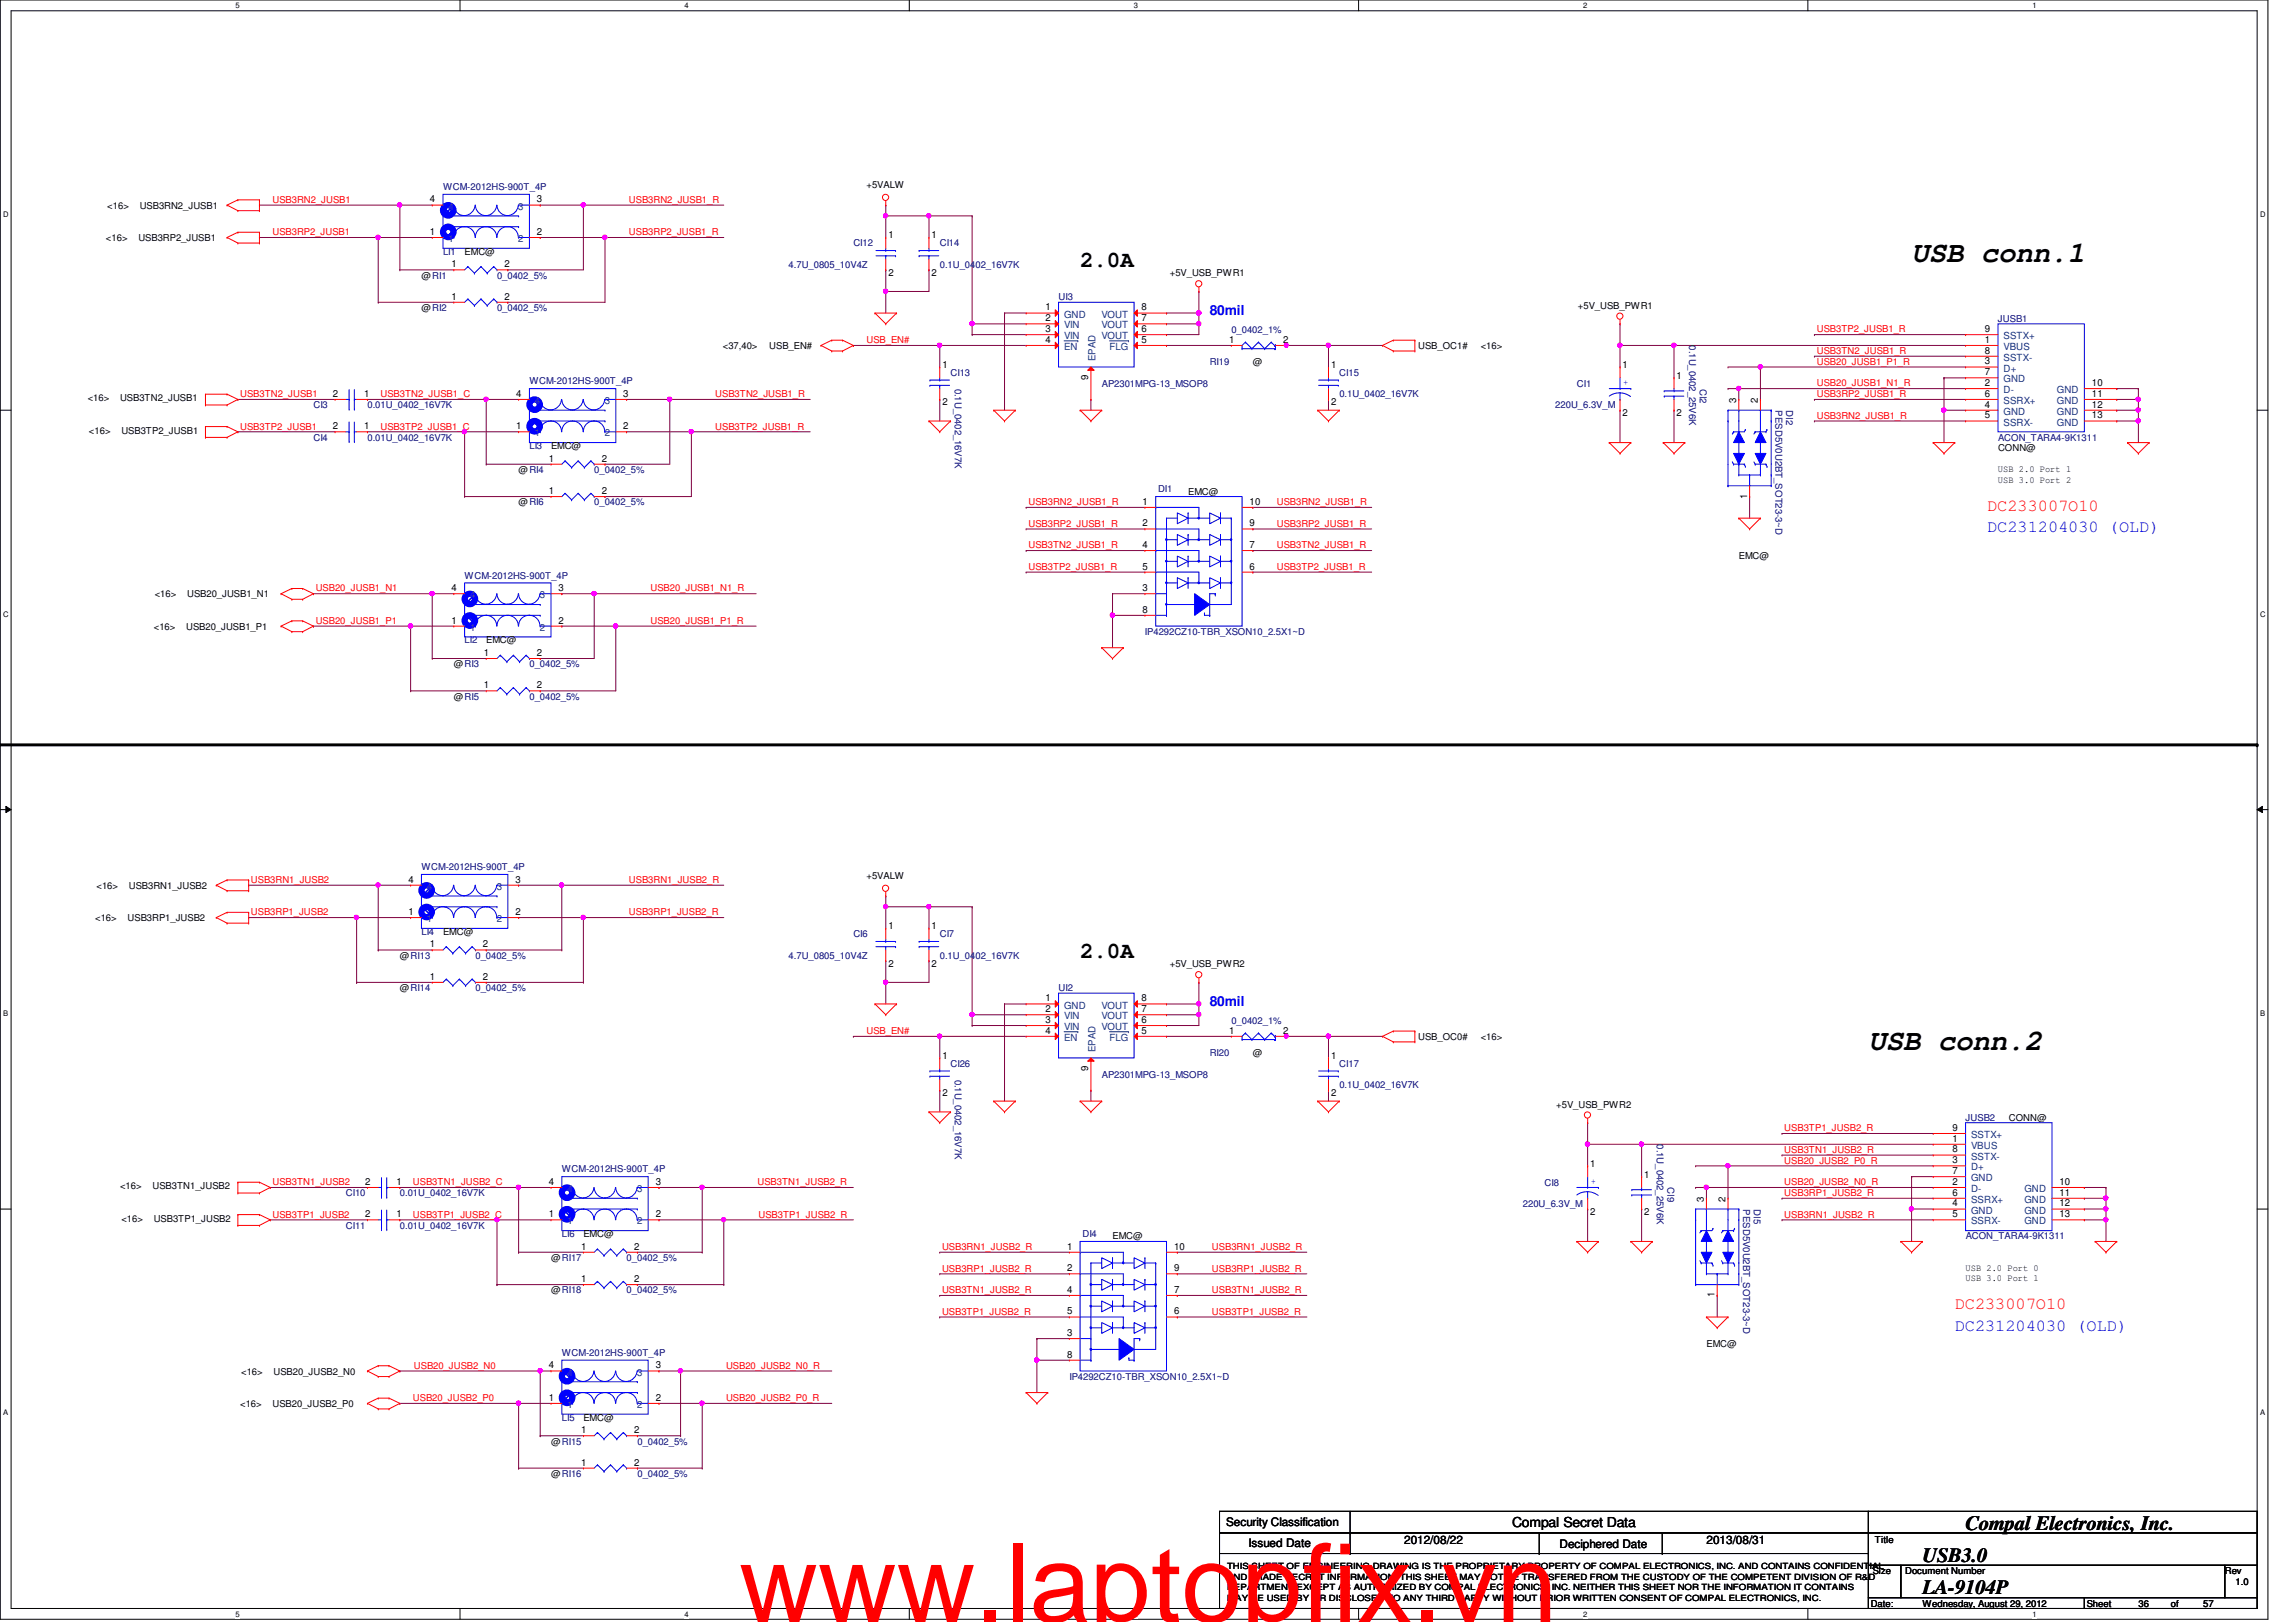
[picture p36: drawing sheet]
<svg xmlns="http://www.w3.org/2000/svg" width="297mm" height="210mm" viewBox="0 0 297 210" stroke-linecap="round" stroke-linejoin="round" font-family="sans-serif">
<defs><g id="words">
<text font-size="14.1" fill="#f00" x="95.6" y="209.9">www.laptopfix.vn</text>
<g font-size="3.8">
<text x="247.3" y="34">USB conn.1</text>
<text x="241.7" y="135.9">USB conn.2</text>
</g>
<g font-size="2.9">
<text x="139.7" y="34.5">2.0A</text>
<text x="139.7" y="124">2.0A</text>
</g>
<g font-size="2.6">
<text x="254.3" y="198">Compal Electronics, Inc.</text>
<text x="248.7" y="202.1">USB3.0</text>
<text x="248.7" y="206.3">LA-9104P</text>
</g>
<g font-size="2.2" fill="#00f">
<text x="257.1" y="68.9">DC231204030 (OLD)</text>
<text x="252.9" y="172.3">DC231204030 (OLD)</text>
</g>
<g font-size="2.2" fill="#f00">
<text x="257.1" y="66.1">DC233007O10</text>
<text x="252.9" y="169.5">DC233007O10</text>
</g>
<g font-size="1.8" fill="#00f">
<text x="156.5" y="40.8">80mil</text>
<text x="156.5" y="130.2">80mil</text>
</g>
<text font-size="1.8" x="195.6" y="197.6">Compal Secret Data</text>
<g font-size="1.5">
<text x="158.6" y="197.5">Security Classification</text>
<text x="161.5" y="200.2">Issued Date</text>
<text x="181.6" y="199.8">2012/08/22</text>
<text x="201.8" y="200.3">Deciphered Date</text>
<text x="220.8" y="199.8">2013/08/31</text>
</g>
<g font-size="1.3">
<text x="55.6" y="26.2">4</text>
<text x="69.5" y="26.2">3</text>
<text x="55.6" y="30.4">1</text>
<text x="58.4" y="34.6">1</text>
<text x="65.3" y="34.6">2</text>
<text x="69.5" y="30.4">2</text>
<text x="114.9" y="30.9">1</text>
<text x="114.9" y="35.7">2</text>
<text x="120.5" y="30.9">1</text>
<text x="120.5" y="35.7">2</text>
<text x="58.4" y="38.8">1</text>
<text x="65.3" y="38.8">2</text>
<text x="135.2" y="40.2">1</text>
<text x="135.2" y="41.6">2</text>
<text x="147.7" y="41.6">7</text>
<text x="147.7" y="40.2">8</text>
<text x="121.9" y="47.6">1</text>
<text x="135.2" y="43">3</text>
<text x="135.3" y="44.4">4</text>
<text x="147.7" y="43">6</text>
<text x="147.7" y="44.4">5</text>
<text x="159" y="44.4">1</text>
<text x="166" y="44.4">2</text>
<text x="172.2" y="47.6">1</text>
<text x="209.9" y="47.6">1</text>
<text x="256.8" y="45.8">8</text>
<text x="256.8" y="43">9</text>
<text x="256.8" y="44.4">1</text>
<text x="256.8" y="47.2">3</text>
<text x="43" y="51.4">2</text>
<text x="47.1" y="51.4">1</text>
<text x="66.8" y="51.4">4</text>
<text x="80.6" y="51.4">3</text>
<text x="121.9" y="52.5">2</text>
<text x="140.8" y="49.1" transform="rotate(-90 140.8 49.1)">9</text>
<text x="172.2" y="52.5">2</text>
<text x="209.9" y="53.8">2</text>
<text x="216.9" y="49">1</text>
<text x="216.9" y="53.8">2</text>
<text x="224.6" y="52.1" transform="rotate(-90 224.6 52.1)">3</text>
<text x="227.4" y="52.1" transform="rotate(-90 227.4 52.1)">2</text>
<text x="256.8" y="52.7">4</text>
<text x="256.8" y="51.4">6</text>
<text x="256.8" y="48.6">7</text>
<text x="256.8" y="50">2</text>
<text x="270.6" y="50">10</text>
<text x="270.6" y="51.4">11</text>
<text x="270.6" y="52.7">12</text>
<text x="43" y="55.5">2</text>
<text x="47.1" y="55.5">1</text>
<text x="66.8" y="55.5">1</text>
<text x="71" y="59.7">1</text>
<text x="77.8" y="59.7">2</text>
<text x="80.6" y="55.5">2</text>
<text x="256.8" y="54.1">5</text>
<text x="270.6" y="54.1">13</text>
<text x="71" y="63.9">1</text>
<text x="77.8" y="63.9">2</text>
<text x="147.8" y="65.3">1</text>
<text x="161.7" y="65.3">10</text>
<text x="226" y="64.5" transform="rotate(-90 226 64.5)">1</text>
<text x="147.8" y="70.9">4</text>
<text x="147.8" y="68.1">2</text>
<text x="161.7" y="70.9">7</text>
<text x="161.7" y="68.1">9</text>
<text x="58.4" y="76.5">4</text>
<text x="72.3" y="76.5">3</text>
<text x="147.8" y="73.7">5</text>
<text x="147.8" y="76.5">3</text>
<text x="161.7" y="73.7">6</text>
<text x="58.4" y="80.7">1</text>
<text x="72.3" y="80.7">2</text>
<text x="147.8" y="79.3">8</text>
<text x="62.6" y="89.1">1</text>
<text x="62.6" y="84.9">1</text>
<text x="69.5" y="89.1">2</text>
<text x="69.5" y="84.9">2</text>
<text x="52.8" y="118.4">1</text>
<text x="52.8" y="114.2">4</text>
<text x="66.7" y="118.4">2</text>
<text x="66.7" y="114.2">3</text>
<text x="55.6" y="122.6">1</text>
<text x="62.5" y="122.6">2</text>
<text x="114.9" y="120.3">1</text>
<text x="114.9" y="125.1">2</text>
<text x="120.5" y="120.3">1</text>
<text x="120.5" y="125.1">2</text>
<text x="55.6" y="126.8">1</text>
<text x="62.5" y="126.8">2</text>
<text x="135.2" y="129.6">1</text>
<text x="135.2" y="131">2</text>
<text x="147.7" y="131">7</text>
<text x="147.7" y="129.6">8</text>
<text x="121.9" y="137">1</text>
<text x="135.2" y="132.4">3</text>
<text x="135.3" y="133.8">4</text>
<text x="147.7" y="132.4">6</text>
<text x="147.7" y="133.8">5</text>
<text x="159" y="133.8">1</text>
<text x="166" y="133.8">2</text>
<text x="172.2" y="137">1</text>
<text x="121.9" y="141.9">2</text>
<text x="140.8" y="138.6" transform="rotate(-90 140.8 138.6)">9</text>
<text x="172.2" y="141.9">2</text>
<text x="252.6" y="149.1">8</text>
<text x="252.6" y="146.3">9</text>
<text x="252.6" y="147.7">1</text>
<text x="47.2" y="153.3">2</text>
<text x="51.3" y="153.3">1</text>
<text x="71" y="153.3">4</text>
<text x="84.8" y="153.3">3</text>
<text x="205.7" y="151">1</text>
<text x="212.7" y="152.4">1</text>
<text x="220.4" y="155.5" transform="rotate(-90 220.4 155.5)">3</text>
<text x="223.2" y="155.5" transform="rotate(-90 223.2 155.5)">2</text>
<text x="252.6" y="151.9">7</text>
<text x="252.6" y="150.5">3</text>
<text x="252.6" y="153.3">2</text>
<text x="252.6" y="154.7">6</text>
<text x="266.4" y="153.3">10</text>
<text x="266.4" y="154.7">11</text>
<text x="47.2" y="157.5">2</text>
<text x="51.3" y="157.5">1</text>
<text x="71" y="157.5">1</text>
<text x="75.2" y="161.7">1</text>
<text x="82" y="161.7">2</text>
<text x="84.8" y="157.5">2</text>
<text x="138" y="161.7">1</text>
<text x="151.9" y="161.7">10</text>
<text x="205.7" y="157.2">2</text>
<text x="212.7" y="157.2">2</text>
<text x="252.6" y="156.1">4</text>
<text x="252.6" y="157.5">5</text>
<text x="266.4" y="157.5">13</text>
<text x="266.4" y="156.1">12</text>
<text x="75.2" y="165.9">1</text>
<text x="82" y="165.9">2</text>
<text x="138" y="167.3">4</text>
<text x="138" y="164.5">2</text>
<text x="151.9" y="167.3">7</text>
<text x="151.9" y="164.5">9</text>
<text x="221.8" y="167.9" transform="rotate(-90 221.8 167.9)">1</text>
<text x="138" y="170.1">5</text>
<text x="138" y="172.9">3</text>
<text x="151.9" y="170.1">6</text>
<text x="71" y="177.1">4</text>
<text x="84.8" y="177.1">3</text>
<text x="138" y="175.7">8</text>
<text x="71" y="181.3">1</text>
<text x="75.2" y="185.5">1</text>
<text x="82" y="185.5">2</text>
<text x="84.8" y="181.3">2</text>
<text x="75.2" y="189.7">1</text>
<text x="82" y="189.7">2</text>
</g>
<g font-size="1.3" fill="#004080">
<text x="58" y="27.1">4</text>
<text x="67.1" y="27.1">3</text>
<text x="58" y="31.3">1</text>
<text x="67.1" y="31.3">2</text>
<text x="137.7" y="41.1">GND</text>
<text x="142.5" y="41.1">VOUT</text>
<text x="137.7" y="43.9">VIN</text>
<text x="137.7" y="45.3">EN</text>
<text x="137.7" y="42.5">VIN</text>
<text x="141.7" y="46.8" transform="rotate(-90 141.7 46.8)">EPAD</text>
<text x="142.5" y="43.9">VOUT</text>
<text x="142.5" y="42.5">VOUT</text>
<text x="143.5" y="45.3">FLG</text>
<text x="259.2" y="46.7">SSTX-</text>
<text x="259.2" y="43.9">SSTX+</text>
<text x="259.2" y="45.3">VBUS</text>
<text x="69.2" y="52.3">4</text>
<text x="78.2" y="52.3">3</text>
<text x="259.2" y="48.1">D+</text>
<text x="259.2" y="50.9">D-</text>
<text x="259.2" y="53.7">GND</text>
<text x="259.2" y="52.3">SSRX+</text>
<text x="259.2" y="49.5">GND</text>
<text x="266.1" y="50.9">GND</text>
<text x="266.1" y="52.3">GND</text>
<text x="266.1" y="53.7">GND</text>
<text x="69.2" y="56.5">1</text>
<text x="78.2" y="56.5">2</text>
<text x="259.2" y="55.1">SSRX-</text>
<text x="266.1" y="55.1">GND</text>
<text x="60.8" y="77.4">4</text>
<text x="69.8" y="77.4">3</text>
<text x="60.8" y="81.6">1</text>
<text x="69.8" y="81.6">2</text>
<text x="55.2" y="119.3">1</text>
<text x="55.2" y="115.1">4</text>
<text x="64.3" y="119.3">2</text>
<text x="64.3" y="115.1">3</text>
<text x="137.7" y="130.5">GND</text>
<text x="137.7" y="131.9">VIN</text>
<text x="142.5" y="131.9">VOUT</text>
<text x="142.5" y="130.5">VOUT</text>
<text x="137.7" y="133.3">VIN</text>
<text x="137.7" y="134.7">EN</text>
<text x="141.7" y="136.2" transform="rotate(-90 141.7 136.2)">EPAD</text>
<text x="142.5" y="133.3">VOUT</text>
<text x="143.5" y="134.7">FLG</text>
<text x="255" y="147.3">SSTX+</text>
<text x="255" y="148.7">VBUS</text>
<text x="73.4" y="154.3">4</text>
<text x="82.4" y="154.3">3</text>
<text x="255" y="150.1">SSTX-</text>
<text x="255" y="151.5">D+</text>
<text x="255" y="154.3">D-</text>
<text x="255" y="155.7">SSRX+</text>
<text x="255" y="152.9">GND</text>
<text x="261.9" y="154.3">GND</text>
<text x="261.9" y="155.7">GND</text>
<text x="73.4" y="158.5">1</text>
<text x="82.4" y="158.5">2</text>
<text x="255" y="157.1">GND</text>
<text x="255" y="158.5">SSRX-</text>
<text x="261.9" y="158.5">GND</text>
<text x="261.9" y="157.1">GND</text>
<text x="73.4" y="178">4</text>
<text x="82.4" y="178">3</text>
<text x="73.4" y="182.2">1</text>
<text x="82.4" y="182.2">2</text>
</g>
<g font-size="1.2">
<text x="13.9" y="27">&lt;16&gt;</text>
<text x="18.1" y="27">USB3RN2_JUSB1</text>
<text x="112.1" y="24.3">+5VALW</text>
<text x="13.7" y="31.2">&lt;16&gt;</text>
<text x="17.9" y="31.2">USB3RP2_JUSB1</text>
<text x="60.1" y="33">EMC@</text>
<text x="151.3" y="35.8">+5V_USB_PWR1</text>
<text x="54.5" y="36.1">@RI1</text>
<text x="54.5" y="40.3">@RI2</text>
<text x="204.1" y="40">+5V_USB_PWR1</text>
<text x="93.5" y="45.2">&lt;37,40&gt;</text>
<text x="99.5" y="45.2">USB_EN#</text>
<text x="162.1" y="47.2">@</text>
<text x="183.5" y="45.2">USB_OC1#</text>
<text x="191.6" y="45.2">&lt;16&gt;</text>
<text x="11.3" y="51.9">&lt;16&gt;</text>
<text x="15.5" y="51.9">USB3TN2_JUSB1</text>
<text x="11.5" y="56.2">&lt;16&gt;</text>
<text x="15.7" y="56.2">USB3TP2_JUSB1</text>
<text x="71.3" y="58.1">EMC@</text>
<text x="258.5" y="58.4">CONN@</text>
<text x="67.1" y="65.4">@RI6</text>
<text x="67.1" y="61.2">@RI4</text>
<text x="153.7" y="64">EMC@</text>
<text x="258.5" y="62.4">USB 3.0 Port 2</text>
<text x="258.5" y="61.1">USB 2.0 Port 1</text>
<text x="20" y="77.3">&lt;16&gt;</text>
<text x="24.2" y="77.3">USB20_JUSB1_N1</text>
<text x="225" y="72.4">EMC@</text>
<text x="19.9" y="81.5">&lt;16&gt;</text>
<text x="24.1" y="81.5">USB20_JUSB1_P1</text>
<text x="62.9" y="83.3">EMC@</text>
<text x="58.7" y="86.4">@RI3</text>
<text x="58.7" y="90.6">@RI5</text>
<text x="112.1" y="113.7">+5VALW</text>
<text x="12.3" y="119.2">&lt;16&gt;</text>
<text x="12.5" y="115">&lt;16&gt;</text>
<text x="16.5" y="119.2">USB3RP1_JUSB2</text>
<text x="16.7" y="115">USB3RN1_JUSB2</text>
<text x="51.7" y="124.1">@RI13</text>
<text x="57.3" y="121">EMC@</text>
<text x="151.3" y="125.2">+5V_USB_PWR2</text>
<text x="51.7" y="128.3">@RI14</text>
<text x="162.1" y="136.7">@</text>
<text x="183.5" y="134.6">USB_OC0#</text>
<text x="191.6" y="134.6">&lt;16&gt;</text>
<text x="201.3" y="143.3">+5V_USB_PWR2</text>
<text x="259.9" y="145">CONN@</text>
<text x="15.5" y="153.8">&lt;16&gt;</text>
<text x="19.7" y="153.8">USB3TN1_JUSB2</text>
<text x="15.7" y="158.2">&lt;16&gt;</text>
<text x="19.9" y="158.2">USB3TP1_JUSB2</text>
<text x="75.5" y="160.1">EMC@</text>
<text x="143.9" y="160.4">EMC@</text>
<text x="71.3" y="163.2">@RI17</text>
<text x="71.3" y="167.4">@RI18</text>
<text x="254.3" y="165.8">USB 3.0 Port 1</text>
<text x="254.3" y="164.5">USB 2.0 Port 0</text>
<text x="31.2" y="177.9">&lt;16&gt;</text>
<text x="35.4" y="177.9">USB20_JUSB2_N0</text>
<text x="220.8" y="174.4">EMC@</text>
<text x="31.1" y="182.1">&lt;16&gt;</text>
<text x="35.3" y="182.1">USB20_JUSB2_P0</text>
<text x="75.5" y="183.9">EMC@</text>
<text x="71.3" y="186.9">@RI15</text>
<text x="71.3" y="191.1">@RI16</text>
<text x="242.3" y="203.7">Size</text>
<text x="242.6" y="199.6">Title</text>
<text x="246.5" y="203.7">Document Number</text>
<text x="287.8" y="203.7">Rev</text>
<text x="242" y="207.9">Date:</text>
<text x="248.7" y="207.9">Wednesday, August 29, 2012</text>
<text x="270" y="207.9">Sheet</text>
<text x="276.7" y="207.9">36</text>
<text x="280.8" y="207.9">of</text>
<text x="285" y="207.9">57</text>
<text x="289.2" y="205.1">1.0</text>
</g>
<g font-size="1.2" fill="#f00">
<text x="35.3" y="26.2">USB3RN2_JUSB1</text>
<text x="81.4" y="26.2">USB3RN2_JUSB1_R</text>
<text x="35.3" y="30.4">USB3RP2_JUSB1</text>
<text x="81.4" y="30.4">USB3RP2_JUSB1_R</text>
<text x="112.1" y="44.4">USB_EN#</text>
<text x="235" y="47.2">USB20_JUSB1_P1_R</text>
<text x="235" y="45.8">USB3TN2_JUSB1_R</text>
<text x="235" y="43">USB3TP2_JUSB1_R</text>
<text x="31.1" y="51.4">USB3TN2_JUSB1</text>
<text x="49.2" y="51.4">USB3TN2_JUSB1_C</text>
<text x="92.5" y="51.4">USB3TN2_JUSB1_R</text>
<text x="235" y="50">USB20_JUSB1_N1_R</text>
<text x="235" y="51.4">USB3RP2_JUSB1_R</text>
<text x="31.1" y="55.6">USB3TP2_JUSB1</text>
<text x="49.2" y="55.6">USB3TP2_JUSB1_C</text>
<text x="92.5" y="55.6">USB3TP2_JUSB1_R</text>
<text x="235" y="54.2">USB3RN2_JUSB1_R</text>
<text x="133.1" y="65.4">USB3RN2_JUSB1_R</text>
<text x="165.2" y="65.4">USB3RN2_JUSB1_R</text>
<text x="133.1" y="71">USB3TN2_JUSB1_R</text>
<text x="133.1" y="68.2">USB3RP2_JUSB1_R</text>
<text x="165.2" y="68.2">USB3RP2_JUSB1_R</text>
<text x="165.2" y="71">USB3TN2_JUSB1_R</text>
<text x="40.8" y="76.5">USB20_JUSB1_N1</text>
<text x="84.2" y="76.5">USB20_JUSB1_N1_R</text>
<text x="133.1" y="73.7">USB3TP2_JUSB1_R</text>
<text x="165.2" y="73.7">USB3TP2_JUSB1_R</text>
<text x="40.8" y="80.7">USB20_JUSB1_P1</text>
<text x="84.2" y="80.7">USB20_JUSB1_P1_R</text>
<text x="32.5" y="118.4">USB3RP1_JUSB2</text>
<text x="32.5" y="114.3">USB3RN1_JUSB2</text>
<text x="81.4" y="118.4">USB3RP1_JUSB2_R</text>
<text x="81.4" y="114.3">USB3RN1_JUSB2_R</text>
<text x="112.1" y="133.8">USB_EN#</text>
<text x="230.8" y="149.2">USB3TN1_JUSB2_R</text>
<text x="230.8" y="146.4">USB3TP1_JUSB2_R</text>
<text x="35.3" y="153.4">USB3TN1_JUSB2</text>
<text x="53.4" y="153.4">USB3TN1_JUSB2_C</text>
<text x="98" y="153.4">USB3TN1_JUSB2_R</text>
<text x="230.8" y="150.6">USB20_JUSB2_P0_R</text>
<text x="230.8" y="153.4">USB20_JUSB2_N0_R</text>
<text x="230.8" y="154.8">USB3RP1_JUSB2_R</text>
<text x="35.3" y="157.6">USB3TP1_JUSB2</text>
<text x="53.4" y="157.6">USB3TP1_JUSB2_C</text>
<text x="98.1" y="157.6">USB3TP1_JUSB2_R</text>
<text x="121.9" y="161.8">USB3RN1_JUSB2_R</text>
<text x="156.8" y="161.8">USB3RN1_JUSB2_R</text>
<text x="230.8" y="157.6">USB3RN1_JUSB2_R</text>
<text x="121.9" y="164.5">USB3RP1_JUSB2_R</text>
<text x="121.9" y="167.3">USB3TN1_JUSB2_R</text>
<text x="156.8" y="164.5">USB3RP1_JUSB2_R</text>
<text x="156.8" y="167.3">USB3TN1_JUSB2_R</text>
<text x="121.9" y="170.1">USB3TP1_JUSB2_R</text>
<text x="156.8" y="170.1">USB3TP1_JUSB2_R</text>
<text x="53.5" y="177.1">USB20_JUSB2_N0</text>
<text x="93.9" y="177.1">USB20_JUSB2_N0_R</text>
<text x="53.4" y="181.3">USB20_JUSB2_P0</text>
<text x="93.9" y="181.3">USB20_JUSB2_P0_R</text>
</g>
<g font-size="1.2" fill="#000080">
<text x="57.3" y="24.6">WCM-2012HS-900T_4P</text>
<text x="57.3" y="33">LI1</text>
<text x="102" y="34.7">4.7U_0805_10V4Z</text>
<text x="110.4" y="31.9">CI12</text>
<text x="121.6" y="31.9">CI14</text>
<text x="121.6" y="34.7">0.1U_0402_16V7K</text>
<text x="64.3" y="36.1">0_0402_5%</text>
<text x="64.3" y="40.3">0_0402_5%</text>
<text x="136.9" y="38.9">UI3</text>
<text x="258.5" y="41.7">JUSB1</text>
<text x="156.5" y="47.2">RI19</text>
<text x="159.3" y="43.1">0_0402_1%</text>
<text x="218.5" y="44.7" transform="rotate(90 218.5 44.7)">0.1U_0402_25V6K</text>
<text x="40.6" y="52.8">CI3</text>
<text x="47.5" y="52.8">0.01U_0402_16V7K</text>
<text x="68.5" y="49.7">WCM-2012HS-900T_4P</text>
<text x="123" y="48.6">CI13</text>
<text x="123.5" y="50.3" transform="rotate(90 123.5 50.3)">0.1U_0402_16V7K</text>
<text x="142.5" y="50">AP2301MPG-13_MSOP8</text>
<text x="173.3" y="48.6">CI15</text>
<text x="173.3" y="51.4">0.1U_0402_16V7K</text>
<text x="201.2" y="52.8">220U_6.3V_M</text>
<text x="204" y="50">CI1</text>
<text x="219.9" y="50.3" transform="rotate(90 219.9 50.3)">CI2</text>
<text x="229.7" y="53.1" transform="rotate(90 229.7 53.1)">PESD5V0U2BT_SOT23-3~D</text>
<text x="231.1" y="53.1" transform="rotate(90 231.1 53.1)">DI2</text>
<text x="40.6" y="57">CI4</text>
<text x="47.5" y="57">0.01U_0402_16V7K</text>
<text x="68.5" y="58.1">LI3</text>
<text x="258.5" y="57">ACON_TARA4-9K1311</text>
<text x="76.9" y="65.4">0_0402_5%</text>
<text x="76.9" y="61.2">0_0402_5%</text>
<text x="149.8" y="63.7">DI1</text>
<text x="60.1" y="74.9">WCM-2012HS-900T_4P</text>
<text x="60.1" y="83.3">LI2</text>
<text x="148.1" y="82.2">IP4292CZ10-TBR_XSON10_2.5X1~D</text>
<text x="68.5" y="86.4">0_0402_5%</text>
<text x="68.5" y="90.6">0_0402_5%</text>
<text x="54.5" y="112.6">WCM-2012HS-900T_4P</text>
<text x="54.5" y="121">LI4</text>
<text x="61.5" y="124.1">0_0402_5%</text>
<text x="102" y="124.1">4.7U_0805_10V4Z</text>
<text x="110.4" y="121.3">CI6</text>
<text x="121.6" y="121.3">CI7</text>
<text x="121.6" y="124.1">0.1U_0402_16V7K</text>
<text x="61.5" y="128.3">0_0402_5%</text>
<text x="136.9" y="128.3">UI2</text>
<text x="156.5" y="136.7">RI20</text>
<text x="159.3" y="132.5">0_0402_1%</text>
<text x="123" y="138">CI26</text>
<text x="123.5" y="139.7" transform="rotate(90 123.5 139.7)">0.1U_0402_16V7K</text>
<text x="142.5" y="139.4">AP2301MPG-13_MSOP8</text>
<text x="173.3" y="138">CI17</text>
<text x="173.3" y="140.8">0.1U_0402_16V7K</text>
<text x="214.3" y="148.1" transform="rotate(90 214.3 148.1)">0.1U_0402_25V6K</text>
<text x="254.3" y="145">JUSB2</text>
<text x="44.7" y="154.8">CI10</text>
<text x="51.7" y="154.8">0.01U_0402_16V7K</text>
<text x="72.7" y="151.7">WCM-2012HS-900T_4P</text>
<text x="199.8" y="153.4">CI8</text>
<text x="215.7" y="153.7" transform="rotate(90 215.7 153.7)">CI9</text>
<text x="44.7" y="159">CI11</text>
<text x="51.7" y="159">0.01U_0402_16V7K</text>
<text x="72.7" y="160.1">LI6</text>
<text x="140" y="160.1">DI4</text>
<text x="197" y="156.2">220U_6.3V_M</text>
<text x="225.5" y="156.5" transform="rotate(90 225.5 156.5)">PESD5V0U2BT_SOT23-3~D</text>
<text x="226.9" y="156.5" transform="rotate(90 226.9 156.5)">DI5</text>
<text x="254.3" y="160.4">ACON_TARA4-9K1311</text>
<text x="81.1" y="163.2">0_0402_5%</text>
<text x="81.1" y="167.4">0_0402_5%</text>
<text x="72.7" y="175.5">WCM-2012HS-900T_4P</text>
<text x="138.3" y="178.6">IP4292CZ10-TBR_XSON10_2.5X1~D</text>
<text x="72.7" y="183.9">LI5</text>
<text x="82.5" y="186.9">0_0402_5%</text>
<text x="82.5" y="191.1">0_0402_5%</text>
</g>
<g font-size="1.2" fill="#00f">
<text x="210" y="49.8">+</text>
<text x="205.8" y="153.2">+</text>
</g>
<g font-size="1.1">
<text x="158.7" y="203.1">THIS SHEET OF ENGINEERING DRAWING IS THE PROPRIETARY PROPERTY OF COMPAL ELECTRONICS, INC. AND CONTAINS CONFIDENTIAL</text>
<text x="158.8" y="204.4">AND TRADE SECRET INFORMATION. THIS SHEET MAY NOT BE TRANSFERED FROM THE CUSTODY OF THE COMPETENT DIVISION OF R&amp;D</text>
<text x="158.8" y="205.8">DEPARTMENT EXCEPT AS AUTHORIZED BY COMPAL ELECTRONICS, INC. NEITHER THIS SHEET NOR THE INFORMATION IT CONTAINS</text>
<text x="158.8" y="207.1">MAY BE USED BY OR DISCLOSED TO ANY THIRD PARTY WITHOUT PRIOR WRITTEN CONSENT OF COMPAL ELECTRONICS, INC.</text>
</g>
<g font-size="1">
<text x="30.5" y="1.1">5</text>
<text x="88.6" y="1.1">4</text>
<text x="146.7" y="1.1">3</text>
<text x="204.8" y="1.1">2</text>
<text x="262.9" y="1.1">1</text>
<text x=".4" y="28.1">D</text>
<text x="292.4" y="28.1">D</text>
<text x=".4" y="79.8">C</text>
<text x="292.4" y="79.8">C</text>
<text x=".4" y="131.5">B</text>
<text x="292.4" y="131.5">B</text>
<text x=".4" y="183.2">A</text>
<text x="292.4" y="183.2">A</text>
<text x="30.5" y="209.2">5</text>
<text x="88.6" y="209.2">4</text>
<text x="146.7" y="209.2">3</text>
<text x="204.8" y="209.2">2</text>
<text x="262.9" y="209.2">1</text>
</g>
</g></defs>
<path d="M0 0h293.4v209.5h-293.4zM1.4 1.4h290.6v206.8h-290.6z" fill="none" stroke="#000" stroke-width=".13"/>
<g fill="#fff">
<path d="M30.5 .2h.5v1.1h-.5z"/>
<path d="M30.5 208.3h.5v1.1h-.5z"/>
</g>
<path d="M59.5 0v1.4M59.5 208.2v1.3" fill="none" stroke="#000" stroke-width=".13"/>
<g fill="#fff">
<path d="M88.6 .2h.5v1.1h-.5z"/>
<path d="M88.6 208.3h.5v1.1h-.5z"/>
</g>
<path d="M117.6 0v1.4M117.6 208.2v1.3" fill="none" stroke="#000" stroke-width=".13"/>
<g fill="#fff">
<path d="M146.7 .2h.5v1.1h-.5z"/>
<path d="M146.7 208.3h.5v1.1h-.5z"/>
</g>
<path d="M175.8 0v1.4M175.8 208.2v1.3" fill="none" stroke="#000" stroke-width=".13"/>
<g fill="#fff">
<path d="M204.8 .2h.6v1.1h-.6z"/>
<path d="M204.8 208.3h.6v1.1h-.6z"/>
</g>
<path d="M233.9 0v1.4M233.9 208.2v1.3" fill="none" stroke="#000" stroke-width=".13"/>
<g fill="#fff">
<path d="M262.9 .2h.6v1.1h-.6z"/>
<path d="M262.9 208.3h.6v1.1h-.6z"/>
<path d="M.4 27.2h.7v1.1h-.7z"/>
<path d="M292.4 27.2h.7v1.1h-.7z"/>
<path d="M.4 78.9h.7v1.1h-.7z"/>
<path d="M292.4 78.9h.7v1.1h-.7z"/>
</g>
<path d="M0 53.1h1.4M292 53.1h1.4" fill="none" stroke="#000" stroke-width=".13"/>
<g fill="#fff">
<path d="M.4 130.6h.7v1.1h-.7z"/>
<path d="M292.4 130.6h.6v1.1h-.6z"/>
</g>
<path d="M0 104.8h1.4M.8 104.4l.6 .4-.6 .4zM292 104.8l.7-.4v.8zM292 104.8h1.4" fill="none" stroke="#000" stroke-width=".13"/>
<path d="M.8 104.4l.6 .4-.6 .4zM292 104.8l.7-.4v.8z" fill="#000"/>
<g fill="#fff">
<path d="M.4 182.3h.7v1.1h-.7z"/>
<path d="M292.4 182.3h.6v1.1h-.6z"/>
</g>
<path d="M0 156.5h1.4M292 156.5h1.4" fill="none" stroke="#000" stroke-width=".13"/>
<path d="M0 96.4h292" fill="none" stroke="#000" stroke-width=".38"/>
<circle cx="292" cy="96.4" r=".19" fill="#000"/>
<path d="M227.7 47.5h26.6M227.7 47.5h.1" fill="none" stroke="#800040" stroke-width=".13"/>
<circle cx="227.7" cy="47.5" r=".29" fill="#f0f"/>
<circle cx="227.7" cy="47.5" r=".29" fill="none" stroke="#f0f" stroke-width=".13"/>
<path d="M209.6 44.7h7M209.6 44.7h.1M209.6 53.1h.1M209.6 44.7v2.8M209.6 53.1v4.2M216.6 53.1h.1M216.6 53.1v4.2" fill="none" stroke="#800040" stroke-width=".13"/>
<circle cx="209.6" cy="44.7" r=".29" fill="#f0f"/>
<circle cx="209.6" cy="44.7" r=".29" fill="none" stroke="#f0f" stroke-width=".13"/>
<path d="M209.6 41.9h.1M209.6 41.9v2.8M216.6 44.7h.1M216.6 44.7v4.2M251.5 48.9h.1M251.5 53.1h.1M251.5 48.9v8.4M251.5 48.9h2.8M251.5 53.1h2.8" fill="none" stroke="#800040" stroke-width=".13"/>
<circle cx="251.5" cy="53.1" r=".29" fill="#f0f"/>
<circle cx="251.5" cy="53.1" r=".29" fill="none" stroke="#f0f" stroke-width=".13"/>
<path d="M225 50.3h.1M225 50.3h29.3" fill="none" stroke="#800040" stroke-width=".13"/>
<circle cx="224.9" cy="50.3" r=".29" fill="#f0f"/>
<circle cx="224.9" cy="50.3" r=".29" fill="none" stroke="#f0f" stroke-width=".13"/>
<path d="M114.6 27.9h.1M114.6 27.9v2.8M143.9 76.8h.1M143.9 79.6h.1M143.9 79.6v4.2M143.9 76.8h4.2" fill="none" stroke="#800040" stroke-width=".13"/>
<circle cx="114.6" cy="27.9" r=".29" fill="#f0f"/>
<circle cx="114.6" cy="27.9" r=".29" fill="none" stroke="#f0f" stroke-width=".13"/>
<g fill="none" stroke="#800040" stroke-width=".13">
<path d="M114.6 37.7h.1M114.6 37.7v2.8M125.8 27.9h.1M125.8 27.9v14M155.1 37.7h.1M155.1 37.7v2.8h-4.2M150.9 44.7h.1M150.9 43.3h.1M150.9 40.5h.1M150.9 44.7h8.4M155.1 41.9h.1M155.1 41.9v1.4h-4.2"/>
<path d="M166.3 44.7h.1"/>
</g>
<circle cx="155.1" cy="40.5" r=".29" fill="#f0f"/>
<circle cx="155.1" cy="40.5" r=".29" fill="none" stroke="#f0f" stroke-width=".13"/>
<path d="M150.9 41.9h.1M150.9 41.9h4.2" fill="none" stroke="#800040" stroke-width=".13"/>
<circle cx="155.1" cy="41.9" r=".29" fill="#f0f"/>
<circle cx="155.1" cy="41.9" r=".29" fill="none" stroke="#f0f" stroke-width=".13"/>
<path d="M121.6 44.7h11.2M121.6 44.7h.1M125.8 41.9h.1M125.8 41.9v1.4" fill="none" stroke="#800040" stroke-width=".13"/>
<circle cx="121.5" cy="44.7" r=".29" fill="#f0f"/>
<circle cx="121.5" cy="44.7" r=".29" fill="none" stroke="#f0f" stroke-width=".13"/>
<path d="M171.9 51.7h.1M171.9 44.7h.1M171.9 44.7v2.8M171.9 51.7v1.4M171.9 44.7h7" fill="none" stroke="#800040" stroke-width=".13"/>
<circle cx="171.8" cy="44.7" r=".29" fill="#f0f"/>
<circle cx="171.8" cy="44.7" r=".29" fill="none" stroke="#f0f" stroke-width=".13"/>
<path d="M166.4 44.7h.1M166.4 44.7h5.5" fill="none" stroke="#800040" stroke-width=".13"/>
<circle cx="166.4" cy="44.7" r=".27" fill="#f0f"/>
<circle cx="166.4" cy="44.7" r=".27" fill="none" stroke="#f0f" stroke-width=".13"/>
<path d="M121.6 51.7h.1M121.6 51.7v2.8M125.8 41.9h7M125.8 41.9h.1" fill="none" stroke="#800040" stroke-width=".13"/>
<circle cx="125.7" cy="41.9" r=".29" fill="#f0f"/>
<circle cx="125.7" cy="41.9" r=".29" fill="none" stroke="#f0f" stroke-width=".13"/>
<g fill="none" stroke="#800040" stroke-width=".13">
<path d="M114.6 37.7h5.6M114.6 34.9h.1M114.6 37.7h.1M114.6 34.9v2.8M110.4 44.7h11.2M110.4 44.7h.1M121.6 44.7h.1M121.6 44.7v2.8M125.8 43.3h7M125.8 43.3h.1M130 40.5h2.8M130 40.5h.1"/>
<path d="M130 40.5v12.6M141.1 51.7h.1M141.1 51.7v1.4"/>
</g>
<circle cx="114.6" cy="37.7" r=".29" fill="#f0f"/>
<circle cx="114.6" cy="37.7" r=".29" fill="none" stroke="#f0f" stroke-width=".13"/>
<path d="M120.2 34.9h.1M120.2 27.9h.1M120.2 27.9v2.8M120.2 34.9v2.8" fill="none" stroke="#800040" stroke-width=".13"/>
<circle cx="120.1" cy="27.9" r=".29" fill="#f0f"/>
<circle cx="120.1" cy="27.9" r=".29" fill="none" stroke="#f0f" stroke-width=".13"/>
<g fill="none" stroke="#800040" stroke-width=".13">
<path d="M48.9 30.7h.1M48.9 30.7v8.4M48.9 30.7h7M51.7 26.5h.1M51.7 26.5v8.4M69.9 30.7h8.4M69.9 30.7h.1M75.5 26.5h.1M75.5 26.5v8.4M78.3 30.7h.1M78.3 30.7v8.4M114.6 27.9h11.2"/>
<path d="M114.6 27.9h.1M114.6 26.5h.1M114.6 26.5v1.4M120.2 27.9h.1"/>
</g>
<circle cx="51.7" cy="26.5" r=".29" fill="#f0f"/>
<circle cx="51.7" cy="26.5" r=".29" fill="none" stroke="#f0f" stroke-width=".13"/>
<g fill="none" stroke="#800040" stroke-width=".13">
<path d="M48.9 39.1h.1M48.9 39.1h9.8M51.7 34.9h.1M51.7 26.5h.1M51.7 34.9h7M51.7 26.5h4.2M65.7 39.1h.1M65.7 34.9h.1M65.7 39.1h12.6M65.7 34.9h9.8M69.9 26.5h5.6M69.9 26.5h.1"/>
<path d="M143.9 79.6h.1M143.9 79.6h4.2M46.1 118.7h.1M46.1 118.7v8.4M46.1 118.7h7M48.9 114.6h.1M48.9 114.6v8.3M48.9 114.6h4.2M67.1 118.7h.1M67.1 114.6h.1M67.1 118.7h8.4v8.4M67.1 114.6h5.6v8.3"/>
<path d="M46.1 127.1h.1M46.1 127.1h9.8M48.9 122.9h.1M48.9 122.9h7M62.9 127.1h.1M62.9 122.9h.1M62.9 127.1h12.6M62.9 122.9h9.8M72.7 122.9h.1M75.5 127.1h.1"/>
</g>
<circle cx="143.9" cy="79.6" r=".29" fill="#f0f"/>
<circle cx="143.9" cy="79.6" r=".29" fill="none" stroke="#f0f" stroke-width=".13"/>
<path d="M143.9 76.8h.1M143.9 76.8v2.8M121.6 134.1h11.2M121.6 134.1h.1" fill="none" stroke="#800040" stroke-width=".13"/>
<circle cx="121.5" cy="134.1" r=".29" fill="#f0f"/>
<circle cx="121.5" cy="134.1" r=".29" fill="none" stroke="#f0f" stroke-width=".13"/>
<path d="M114.6 117.3h.1M114.6 117.3v2.8M110.4 134.1h11.2M110.4 134.1h.1M121.6 134.1h.1M121.6 134.1v2.8M166.3 134.1h.1M121.6 141.1h.1M121.6 141.1v2.8" fill="none" stroke="#800040" stroke-width=".13"/>
<circle cx="114.6" cy="117.3" r=".29" fill="#f0f"/>
<circle cx="114.6" cy="117.3" r=".29" fill="none" stroke="#f0f" stroke-width=".13"/>
<path d="M125.8 117.3h.1M125.8 117.3v14M114.6 127.1h.1M114.6 127.1v2.8M155.1 131.3h.1M155.1 131.3v1.4" fill="none" stroke="#800040" stroke-width=".13"/>
<circle cx="155.1" cy="131.3" r=".29" fill="#f0f"/>
<circle cx="155.1" cy="131.3" r=".29" fill="none" stroke="#f0f" stroke-width=".13"/>
<g fill="none" stroke="#800040" stroke-width=".13">
<path d="M125.8 131.3h.1M125.8 131.3v1.4M150.9 134.1h.1M150.9 131.3h.1M150.9 129.9h.1M150.9 132.7h.1M150.9 131.3h4.2M150.9 132.7h4.2M150.9 134.1h8.4M155.1 127.1h.1M155.1 127.1v2.8h-4.2M166.4 134.1h.1"/>
<path d="M166.4 134.1h5.5"/>
</g>
<circle cx="166.4" cy="134.1" r=".27" fill="#f0f"/>
<circle cx="166.4" cy="134.1" r=".27" fill="none" stroke="#f0f" stroke-width=".13"/>
<path d="M171.9 134.1h.1M171.9 134.1h7" fill="none" stroke="#800040" stroke-width=".13"/>
<circle cx="171.8" cy="134.1" r=".29" fill="#f0f"/>
<circle cx="171.8" cy="134.1" r=".29" fill="none" stroke="#f0f" stroke-width=".13"/>
<path d="M125.8 131.3h7M125.8 131.3h.1M171.9 134.1h.1M171.9 134.1v2.8M171.9 141.1h.1M171.9 141.1v1.4" fill="none" stroke="#800040" stroke-width=".13"/>
<circle cx="125.7" cy="131.3" r=".29" fill="#f0f"/>
<circle cx="125.7" cy="131.3" r=".29" fill="none" stroke="#f0f" stroke-width=".13"/>
<path d="M114.6 127.1h.1M120.2 124.3h.1M120.2 124.3v2.8h-5.6M125.8 132.7h7M125.8 132.7h.1M130 129.9h2.8M130 129.9h.1M130 129.9v12.6M141.1 141.1h.1M141.1 141.1v1.4" fill="none" stroke="#800040" stroke-width=".13"/>
<circle cx="114.6" cy="127.1" r=".29" fill="#f0f"/>
<circle cx="114.6" cy="127.1" r=".29" fill="none" stroke="#f0f" stroke-width=".13"/>
<path d="M114.6 117.3h5.6M114.6 117.3h.1M120.2 117.3h.1M120.2 117.3v2.8M114.6 124.3h.1M114.6 124.3v2.8" fill="none" stroke="#800040" stroke-width=".13"/>
<circle cx="120.1" cy="117.3" r=".29" fill="#f0f"/>
<circle cx="120.1" cy="117.3" r=".29" fill="none" stroke="#f0f" stroke-width=".13"/>
<path d="M114.6 116h.1M114.6 116v1.3M120.2 117.3h5.6M120.2 117.3h.1M155.1 129.9h.1M155.1 129.9v1.4" fill="none" stroke="#800040" stroke-width=".13"/>
<circle cx="155.1" cy="129.9" r=".29" fill="#f0f"/>
<circle cx="155.1" cy="129.9" r=".29" fill="none" stroke="#f0f" stroke-width=".13"/>
<path d="M134.2 176h4.1M134.2 176h.1M134.2 173.2h.1M134.2 173.2v7" fill="none" stroke="#800040" stroke-width=".13"/>
<circle cx="134.1" cy="176" r=".29" fill="#f0f"/>
<circle cx="134.1" cy="176" r=".29" fill="none" stroke="#f0f" stroke-width=".13"/>
<path d="M223.6 150.9h26.5M223.6 150.9h.1M134.2 173.2h4.1M134.2 173.2h.1" fill="none" stroke="#800040" stroke-width=".13"/>
<circle cx="223.5" cy="150.8" r=".29" fill="#f0f"/>
<circle cx="223.5" cy="150.8" r=".29" fill="none" stroke="#f0f" stroke-width=".13"/>
<path d="M205.4 148.1h7M205.4 148.1h.1M205.4 156.5h.1M205.4 148.1v2.8M205.4 156.5v4.2M212.4 156.5h.1M212.4 156.5v4.2" fill="none" stroke="#800040" stroke-width=".13"/>
<circle cx="205.4" cy="148.1" r=".29" fill="#f0f"/>
<circle cx="205.4" cy="148.1" r=".29" fill="none" stroke="#f0f" stroke-width=".13"/>
<path d="M205.4 145.3h.1M205.4 145.3v2.8M212.4 148.1h.1M212.4 148.1v4.2M247.3 152.3h.1M247.3 156.5h.1M247.3 152.3v4.2M247.3 152.3h2.8M247.3 156.5h2.8" fill="none" stroke="#800040" stroke-width=".13"/>
<circle cx="247.3" cy="156.4" r=".29" fill="#f0f"/>
<circle cx="247.3" cy="156.4" r=".29" fill="none" stroke="#f0f" stroke-width=".13"/>
<path d="M220.8 153.7h.1M220.8 153.7h29.3M247.3 156.5h.1M247.3 156.5v4.2" fill="none" stroke="#800040" stroke-width=".13"/>
<circle cx="220.7" cy="153.6" r=".29" fill="#f0f"/>
<circle cx="220.7" cy="153.6" r=".29" fill="none" stroke="#f0f" stroke-width=".13"/>
<path d="M155.1 40.5h.1M155.1 40.5v1.4" fill="none" stroke="#800040" stroke-width=".13"/>
<circle cx="155.1" cy="40.5" r=".29" fill="#f0f"/>
<circle cx="155.1" cy="40.5" r=".29" fill="none" stroke="#f0f" stroke-width=".13"/>
<path d="M273.9 53.1h2.7M273.9 51.7h2.7M273.9 54.5h.1M273.9 53.1h.1M273.9 51.7h.1M276.6 53.1h.1M276.6 53.1v1.4h-2.7" fill="none" stroke="#800040" stroke-width=".13"/>
<circle cx="276.6" cy="53.1" r=".29" fill="#f0f"/>
<circle cx="276.6" cy="53.1" r=".29" fill="none" stroke="#f0f" stroke-width=".13"/>
<path d="M276.6 50.3h.1M276.6 51.7h.1M276.6 50.3v2.8" fill="none" stroke="#800040" stroke-width=".13"/>
<circle cx="276.6" cy="51.7" r=".29" fill="#f0f"/>
<circle cx="276.6" cy="51.7" r=".29" fill="none" stroke="#f0f" stroke-width=".13"/>
<path d="M273.9 50.3h2.7M273.9 50.3h.1M276.6 54.5h.1M276.6 54.5v2.8" fill="none" stroke="#800040" stroke-width=".13"/>
<circle cx="276.6" cy="54.5" r=".29" fill="#f0f"/>
<circle cx="276.6" cy="54.5" r=".29" fill="none" stroke="#f0f" stroke-width=".13"/>
<path d="M269.7 156.5h2.8M269.7 155.1h2.8M269.7 157.9h.1M269.7 156.5h.1M269.7 155.1h.1M272.5 156.5h.1M272.5 156.5v1.4h-2.8" fill="none" stroke="#800040" stroke-width=".13"/>
<circle cx="272.4" cy="156.4" r=".29" fill="#f0f"/>
<circle cx="272.4" cy="156.4" r=".29" fill="none" stroke="#f0f" stroke-width=".13"/>
<path d="M272.5 153.7h.1M272.5 155.1h.1M272.5 153.7v2.8" fill="none" stroke="#800040" stroke-width=".13"/>
<circle cx="272.4" cy="155" r=".29" fill="#f0f"/>
<circle cx="272.4" cy="155" r=".29" fill="none" stroke="#f0f" stroke-width=".13"/>
<path d="M269.7 153.7h2.8M269.7 153.7h.1M272.5 157.9h.1M272.5 157.9v2.8" fill="none" stroke="#800040" stroke-width=".13"/>
<circle cx="272.4" cy="157.8" r=".29" fill="#f0f"/>
<circle cx="272.4" cy="157.8" r=".29" fill="none" stroke="#f0f" stroke-width=".13"/>
<path d="M33.6 30.7h15.3M33.6 30.7h.1" fill="none" stroke="#800040" stroke-width=".13"/>
<circle cx="48.9" cy="30.7" r=".29" fill="#f0f"/>
<circle cx="48.9" cy="30.7" r=".29" fill="none" stroke="#f0f" stroke-width=".13"/>
<g fill="none" stroke="#800040" stroke-width=".13">
<path d="M33.6 26.5h18.1M33.6 26.5h.1M60.1 55.9h7M60.1 55.9h.1M62.9 51.7h4.2M62.9 51.7h.1M62.9 51.7v8.4M81.1 55.9h8.3M81.1 55.9h.1M86.7 51.7h.1M86.7 51.7v8.4M89.4 55.9h.1"/>
<path d="M89.4 55.9v8.4"/>
</g>
<circle cx="62.9" cy="51.7" r=".29" fill="#f0f"/>
<circle cx="62.9" cy="51.7" r=".29" fill="none" stroke="#f0f" stroke-width=".13"/>
<g fill="none" stroke="#800040" stroke-width=".13">
<path d="M60.1 55.9h.1M60.1 55.9v8.4M81.1 51.7h5.6M81.1 51.7h.1M55.9 76.8h.1M55.9 76.8v8.4M60.1 64.3h11.2M60.1 64.3h.1M62.9 60.1h8.4M62.9 60.1h.1M76.9 76.8h.1M76.9 76.8v8.4"/>
<path d="M78.3 64.3h11.1M78.3 60.1h8.4M78.3 64.3h.1M78.3 60.1h.1M79.7 81h.1M79.7 81v8.4"/>
</g>
<circle cx="55.9" cy="76.8" r=".29" fill="#f0f"/>
<circle cx="55.9" cy="76.8" r=".29" fill="none" stroke="#f0f" stroke-width=".13"/>
<g fill="none" stroke="#800040" stroke-width=".13">
<path d="M55.9 76.8h2.8M55.9 76.8h.1M72.7 76.8h4.2M72.7 76.8h.1M53.1 81h5.6M53.1 89.4h.1M53.1 81h.1M53.1 81v8.4M53.1 89.4h9.8M55.9 85.2h.1M55.9 85.2h7M69.9 89.4h9.8"/>
<path d="M69.9 85.2h7M69.9 89.4h.1M69.9 85.2h.1"/>
</g>
<circle cx="53.1" cy="81" r=".29" fill="#f0f"/>
<circle cx="53.1" cy="81" r=".29" fill="none" stroke="#f0f" stroke-width=".13"/>
<path d="M47.5 55.9h.1M47.5 55.9h12.6M72.7 81h7M72.7 81h.1" fill="none" stroke="#800040" stroke-width=".13"/>
<circle cx="60.1" cy="55.9" r=".29" fill="#f0f"/>
<circle cx="60.1" cy="55.9" r=".29" fill="none" stroke="#f0f" stroke-width=".13"/>
<path d="M30.8 51.7h12.5M30.8 55.9h12.5M30.8 51.7h.1M30.8 55.9h.1M47.5 51.7h15.4M47.5 51.7h.1M89.4 55.9h.1M89.4 55.9h15.4M40.6 76.8h.1M40.6 76.8h15.3M40.6 81h.1M40.6 81h12.5" fill="none" stroke="#800040" stroke-width=".13"/>
<circle cx="89.4" cy="55.9" r=".29" fill="#f0f"/>
<circle cx="89.4" cy="55.9" r=".29" fill="none" stroke="#f0f" stroke-width=".13"/>
<path d="M86.7 51.7h18.1M86.7 51.7h.1" fill="none" stroke="#800040" stroke-width=".13"/>
<circle cx="86.6" cy="51.7" r=".29" fill="#f0f"/>
<circle cx="86.6" cy="51.7" r=".29" fill="none" stroke="#f0f" stroke-width=".13"/>
<path d="M79.7 81h18.1M79.7 81h.1" fill="none" stroke="#800040" stroke-width=".13"/>
<circle cx="79.6" cy="81" r=".29" fill="#f0f"/>
<circle cx="79.6" cy="81" r=".29" fill="none" stroke="#f0f" stroke-width=".13"/>
<path d="M76.9 76.8h20.9M76.9 76.8h.1" fill="none" stroke="#800040" stroke-width=".13"/>
<circle cx="76.8" cy="76.8" r=".29" fill="#f0f"/>
<circle cx="76.8" cy="76.8" r=".29" fill="none" stroke="#f0f" stroke-width=".13"/>
<path d="M78.3 30.7h15.3M78.3 30.7h.1" fill="none" stroke="#800040" stroke-width=".13"/>
<circle cx="78.2" cy="30.7" r=".29" fill="#f0f"/>
<circle cx="78.2" cy="30.7" r=".29" fill="none" stroke="#f0f" stroke-width=".13"/>
<path d="M75.5 26.5h18.1M75.5 26.5h.1" fill="none" stroke="#800040" stroke-width=".13"/>
<circle cx="75.4" cy="26.5" r=".29" fill="#f0f"/>
<circle cx="75.4" cy="26.5" r=".29" fill="none" stroke="#f0f" stroke-width=".13"/>
<g fill="none" stroke="#800040" stroke-width=".13">
<path d="M216.6 44.7h.1M216.6 44.7h37.7M132.8 74h15.3M132.8 68.5h15.3M132.8 65.7h15.3M132.8 71.2h15.3M132.8 71.2h.1M132.8 74h.1M132.8 65.7h.1M132.8 68.5h.1M162.1 74h.1M162.1 68.5h.1"/>
<path d="M162.1 65.7h.1M162.1 71.2h.1M162.1 74h15.4M162.1 68.5h15.4M162.1 65.7h15.4M162.1 71.2h15.4"/>
</g>
<circle cx="216.5" cy="44.7" r=".29" fill="#f0f"/>
<circle cx="216.5" cy="44.7" r=".29" fill="none" stroke="#f0f" stroke-width=".13"/>
<path d="M234.7 51.7h.1M234.7 46.1h.1M234.7 43.3h.1M234.7 54.5h.1M234.7 51.7h19.6M234.7 46.1h19.6M234.7 43.3h19.6M234.7 54.5h19.6M212.4 148.1h.1M212.4 148.1h37.7" fill="none" stroke="#800040" stroke-width=".13"/>
<circle cx="212.4" cy="148.1" r=".29" fill="#f0f"/>
<circle cx="212.4" cy="148.1" r=".29" fill="none" stroke="#f0f" stroke-width=".13"/>
<path d="M230.5 155.1h.1M230.5 149.5h.1M230.5 146.7h.1M230.5 157.9h.1M230.5 155.1h19.6M230.5 149.5h19.6M230.5 146.7h19.6M230.5 157.9h19.6M90.8 190h.1M90.8 181.6v8.4" fill="none" stroke="#800040" stroke-width=".13"/>
<circle cx="90.8" cy="181.6" r=".29" fill="#f0f"/>
<circle cx="90.8" cy="181.6" r=".29" fill="none" stroke="#f0f" stroke-width=".13"/>
<path d="M88 177.4v8.4M88 185.8h.1" fill="none" stroke="#800040" stroke-width=".13"/>
<circle cx="88" cy="177.4" r=".29" fill="#f0f"/>
<circle cx="88" cy="177.4" r=".29" fill="none" stroke="#f0f" stroke-width=".13"/>
<path d="M69.9 177.4v8.4M69.9 185.8h.1" fill="none" stroke="#800040" stroke-width=".13"/>
<circle cx="69.9" cy="177.4" r=".29" fill="#f0f"/>
<circle cx="69.9" cy="177.4" r=".29" fill="none" stroke="#f0f" stroke-width=".13"/>
<g fill="none" stroke="#800040" stroke-width=".13">
<path d="M69.9 177.4h1.4M69.9 177.4h.1M85.3 177.4h2.7M85.3 177.4h.1M67.1 190h.1M67.1 181.6v8.4M67.1 190h8.4M69.9 185.8h5.6M69.9 185.8h.1M82.5 190h8.3M82.5 185.8h5.5M82.5 190h.1"/>
<path d="M82.5 185.8h.1"/>
</g>
<circle cx="67.1" cy="181.6" r=".29" fill="#f0f"/>
<circle cx="67.1" cy="181.6" r=".29" fill="none" stroke="#f0f" stroke-width=".13"/>
<g fill="none" stroke="#800040" stroke-width=".13">
<path d="M64.3 157.9h.1M64.3 157.9h7M67.1 153.7h.1M67.1 153.7v8.4M67.1 153.7h4.2M85.3 157.9h8.3v8.3M85.3 157.9h.1M90.8 153.7v8.4M67.1 162.1h.1M90.8 162.1h.1M93.6 166.2h.1M67.1 181.6h.1"/>
<path d="M67.1 181.6h4.2"/>
</g>
<circle cx="67.1" cy="153.6" r=".29" fill="#f0f"/>
<circle cx="67.1" cy="153.6" r=".29" fill="none" stroke="#f0f" stroke-width=".13"/>
<path d="M64.3 157.9v8.3M85.3 153.7h5.5M85.3 153.7h.1M64.3 166.2h.1M64.3 166.2h11.2M67.1 162.1h.1M67.1 162.1h8.4M82.5 166.2h11.1M82.5 162.1h8.3M82.5 166.2h.1M82.5 162.1h.1" fill="none" stroke="#800040" stroke-width=".13"/>
<circle cx="64.3" cy="157.8" r=".29" fill="#f0f"/>
<circle cx="64.3" cy="157.8" r=".29" fill="none" stroke="#f0f" stroke-width=".13"/>
<path d="M32.2 118.7h.1M32.2 118.7h13.9" fill="none" stroke="#800040" stroke-width=".13"/>
<circle cx="46.1" cy="118.7" r=".29" fill="#f0f"/>
<circle cx="46.1" cy="118.7" r=".29" fill="none" stroke="#f0f" stroke-width=".13"/>
<path d="M32.2 114.6h.1M32.2 114.6h16.7" fill="none" stroke="#800040" stroke-width=".13"/>
<circle cx="48.9" cy="114.5" r=".29" fill="#f0f"/>
<circle cx="48.9" cy="114.5" r=".29" fill="none" stroke="#f0f" stroke-width=".13"/>
<g fill="none" stroke="#800040" stroke-width=".13">
<path d="M75.5 118.7h18.1M75.5 118.7h.1M35 153.7h.1M35 157.9h.1M35 157.9h12.5M35 153.7h12.5M51.7 153.7h15.4M51.7 157.9h.1M51.7 153.7h.1M51.7 157.9h12.6M51.7 177.4h.1M51.7 177.4h18.2"/>
<path d="M51.7 181.6h15.4M51.7 181.6h.1"/>
</g>
<circle cx="75.4" cy="118.7" r=".29" fill="#f0f"/>
<circle cx="75.4" cy="118.7" r=".29" fill="none" stroke="#f0f" stroke-width=".13"/>
<path d="M72.7 114.6h20.9M72.7 114.6h.1" fill="none" stroke="#800040" stroke-width=".13"/>
<circle cx="72.7" cy="114.5" r=".29" fill="#f0f"/>
<circle cx="72.7" cy="114.5" r=".29" fill="none" stroke="#f0f" stroke-width=".13"/>
<path d="M93.6 157.9h.1M93.6 157.9h16.8" fill="none" stroke="#800040" stroke-width=".13"/>
<circle cx="93.6" cy="157.8" r=".29" fill="#f0f"/>
<circle cx="93.6" cy="157.8" r=".29" fill="none" stroke="#f0f" stroke-width=".13"/>
<path d="M90.8 153.7h.1M90.8 153.7h19.6" fill="none" stroke="#800040" stroke-width=".13"/>
<circle cx="90.8" cy="153.6" r=".29" fill="#f0f"/>
<circle cx="90.8" cy="153.6" r=".29" fill="none" stroke="#f0f" stroke-width=".13"/>
<g fill="none" stroke="#800040" stroke-width=".13">
<path d="M223.6 50.3h1.4M223.6 50.3h.1M223.6 47.5h.1M223.6 47.5h4.1M225 50.3h.1M225 50.3v1.4M227.7 47.5h.1M227.7 47.5v4.2M226.4 64.3h.1M226.4 64.3v2.8M219.4 153.7h1.4M219.4 153.7h.1"/>
<path d="M219.4 150.9h.1M219.4 150.9h4.2M220.8 153.7h.1M220.8 153.7v1.4M223.6 150.9h.1M223.6 150.9v4.2M88 177.4h19.6M88 177.4h.1M121.6 164.8h16.7M121.6 170.4h16.7M121.6 162.1h16.7M121.6 167.6h16.7"/>
<path d="M121.6 164.8h.1M121.6 170.4h.1M121.6 162.1h.1M121.6 167.6h.1M152.3 164.8h16.8M152.3 170.4h16.8M152.3 162.1h16.8M152.3 167.6h16.8M152.3 170.4h.1M152.3 164.8h.1M152.3 167.6h.1M152.3 162.1h.1"/>
<path d="M222.2 167.6h.1M222.2 167.6v2.8M85.3 181.6h22.3M85.3 181.6h.1M90.8 181.6h.1"/>
</g>
<g fill="none" stroke="#f00" stroke-width=".13">
<path d="M29.4 26.5l1.4 .8M29.4 30.7l1.4 .8M29.4 26.5h.1M29.4 30.7h.1M30.8 25.9h.1M30.8 27.3h.1M30.8 30.1h.1M30.8 31.5h.1M30.8 25.9h2.8M30.8 30.1h2.8M30.8 25.9l-1.4 .6M30.8 30.1l-1.4 .6"/>
<path d="M30.8 27.3h2.8M30.8 31.5h2.8M33.6 25.9h.1M33.6 27.3h.1M33.6 30.1h.1M33.6 31.5h.1M33.6 25.9v1.4M33.6 30.1v1.4M114.6 26.5h.1M114.6 30.7h.1M114.6 34.9h.1M114.6 26v.5"/>
<path d="M114.6 30.7v1.4M114.6 33.5v1.4M155.1 37.7h.1M155.1 37.2v.5M26.6 52.4h2.8M26.6 56.6h2.8M26.6 52.4h.1M26.6 51h.1M26.6 56.6h.1M26.6 55.2h.1M26.6 51h2.8M26.6 51v1.4"/>
<path d="M26.6 55.2v1.4M26.6 55.2h2.8M29.4 51h.1M29.4 52.4h.1M29.4 55.2h.1M29.4 56.6h.1M29.4 51l1.4 .7M29.4 55.2l1.4 .7M30.8 51.7h.1M30.8 55.9h.1M30.8 51.7l-1.4 .7M30.8 55.9l-1.4 .7"/>
<path d="M106.2 44.7l1.4 .7M106.2 44.7h.1M107.6 44h.1M107.6 45.4h.1M107.6 44h1.4M107.6 44l-1.4 .7M107.6 45.4h1.4M109 44h.1M109 45.4h.1M109 44l1.4 .7M110.4 44.7h.1M110.4 44.7l-1.4 .7"/>
<path d="M113.2 40.5h.1M113.2 40.5h2.8M113.2 40.5l1.4 1.4M114.6 41.9h.1M116 40.5h.1M116 40.5l-1.4 1.4M120.2 54.5l1.4 1.4M120.2 54.5h.1M120.2 54.5h2.8M121.6 55.9h.1M123 54.5h.1M123 54.5l-1.4 1.4"/>
<path d="M128.6 53.1h.1M128.6 53.1h2.8M128.6 53.1l1.4 1.4M130 54.5h.1M131.4 53.1h.1M131.4 53.1l-1.4 1.4M139.7 53.1l1.4 1.4M139.7 53.1h.1M139.7 53.1h2.8M141.1 54.5h.1M142.5 53.1h.1M142.5 53.1l-1.4 1.4"/>
<path d="M170.5 53.1l1.4 1.4M170.5 53.1h.1M170.5 53.1h2.8M171.9 54.5h.1M173.3 53.1h.1M173.3 53.1l-1.4 1.4M178.9 44.7h.1M178.9 44.7l1.4 .7M180.3 44l-1.4 .7M180.3 45.4h2.7M180.3 45.4h.1M180.3 44h.1"/>
<path d="M180.3 44h2.7M183 44h.1M183 45.4h.1M183 44v1.4M208.2 57.3l1.4 1.4M208.2 57.3h.1M208.2 57.3h2.8M209.6 58.7h.1M209.6 41.9h.1M209.6 41.4v.5M211 57.3h.1M211 57.3l-1.4 1.4"/>
<path d="M215.2 57.3l1.4 1.4M215.2 57.3h.1M215.2 57.3h2.8M216.6 58.7h.1M218 57.3h.1M218 57.3l-1.4 1.4M250.1 57.3h2.8M250.1 57.3h.1M250.1 57.3l1.4 1.4M251.5 58.7h.1M252.9 57.3l-1.4 1.4M252.9 57.3h.1"/>
<path d="M275.2 57.3h.1M275.2 57.3l1.4 1.4M275.2 57.3h2.8M276.6 58.7h.1M278 57.3l-1.4 1.4M278 57.3h.1M36.4 76.8l1.4 .8M36.4 76.8h.1M37.8 77.6h1.4M37.8 76.2h.1M37.8 77.6h.1M37.8 76.2h1.4"/>
<path d="M37.8 76.2l-1.4 .6M39.2 76.2h.1M39.2 77.6h.1M39.2 76.2l1.4 .6M40.6 76.8h.1M40.6 76.8l-1.4 .8M225 67.1h.1M225 67.1h2.7M225 67.1l1.4 1.4M226.4 68.5h.1M227.7 67.1h.1M227.7 67.1l-1.3 1.4"/>
<path d="M36.4 81l1.4 .7M36.4 81h.1M37.8 81.7h1.4M37.8 80.3h.1M37.8 81.7h.1M37.8 80.3h1.4M37.8 80.3l-1.4 .7M39.2 80.3h.1M39.2 81.7h.1M39.2 80.3l1.4 .7M40.6 81h.1M40.6 81l-1.4 .7"/>
<path d="M142.5 83.8h.1M142.5 83.8l1.4 1.4M142.5 83.8h2.8M143.9 85.2h.1M145.3 83.8l-1.4 1.4M145.3 83.8h.1M28 114.6l1.4 .7M28 118.7l1.4 .8M28 114.6h.1M28 118.7h.1M29.4 115.3h2.8M29.4 119.5h2.8"/>
<path d="M29.4 113.9h.1M29.4 115.3h.1M29.4 118.1h.1M29.4 119.5h.1M29.4 113.9h2.8M29.4 118.1h2.8M29.4 113.9l-1.4 .7M29.4 118.1l-1.4 .6M32.2 113.9h.1M32.2 115.3h.1M32.2 118.1h.1M32.2 119.5h.1"/>
<path d="M32.2 113.9v1.4M32.2 118.1v1.4M114.6 116h.1M114.6 115.4v.6M55.9 122.9h.1M55.9 122.9h1.4M61.5 122.9h1.4M62.9 122.9h.1M113.2 129.9h.1M113.2 129.9h2.8M113.2 129.9l1.4 1.4M114.6 131.3h.1"/>
<path d="M116 129.9h.1M116 129.9l-1.4 1.4M155.1 127.1h.1M155.1 126.6v.5M178.9 134.1h.1M178.9 134.1l1.4 .7M180.3 133.4l-1.4 .7M180.3 134.8h2.7M180.3 134.8h.1M180.3 133.4h.1M180.3 133.4h2.7M183 133.4h.1"/>
<path d="M183 134.8h.1M183 133.4v1.4M30.8 154.4h.1M30.8 153h.1M30.8 158.6h.1M30.8 157.2h.1M30.8 153h2.8M30.8 153v1.4M30.8 157.2v1.4M30.8 157.2h2.8M30.8 154.4h2.8M30.8 158.6h2.8"/>
<path d="M33.6 153h.1M33.6 154.4h.1M33.6 157.2h.1M33.6 158.6h.1M33.6 153l1.4 .7M33.6 157.2l1.4 .7M35 153.7h.1M35 157.9h.1M35 153.7l-1.4 .7M35 157.9l-1.4 .7M120.2 143.9l1.4 1.4M120.2 143.9h.1"/>
<path d="M120.2 143.9h2.8M121.6 145.3h.1M123 143.9h.1M123 143.9l-1.4 1.4M128.6 142.5h.1M128.6 142.5h2.8M128.6 142.5l1.4 1.4M130 143.9h.1M131.4 142.5h.1M131.4 142.5l-1.4 1.4M139.7 142.5l1.4 1.4M139.7 142.5h.1"/>
<path d="M139.7 142.5h2.8M141.1 143.9h.1M142.5 142.5h.1M142.5 142.5l-1.4 1.4M170.5 142.5l1.4 1.4M170.5 142.5h.1M170.5 142.5h2.8M171.9 143.9h.1M173.3 142.5h.1M173.3 142.5l-1.4 1.4M205.4 145.3h.1M205.4 144.7v.6"/>
<path d="M250.1 149.5h.1M250.1 146.7h.1M250.1 148.1h.1M250.1 150.9h.1M250.1 153.7h.1M250.1 156.5h.1M250.1 157.9h.1M250.1 155.1h.1M250.1 152.3h.1M250.1 149.5h4.2M250.1 146.7h4.2M250.1 153.7h4.2"/>
<path d="M250.1 155.1h4.2M250.1 148.1h4.2M250.1 150.9h4.2M250.1 156.5h4.2M250.1 157.9h4.2M250.1 152.3h4.2M265.5 153.7h4.2M265.5 155.1h4.2M265.5 156.5h4.2M265.5 157.9h4.2M269.7 153.7h.1M269.7 155.1h.1"/>
<path d="M269.7 157.9h.1M269.7 156.5h.1M47.5 177.4l1.4 .7M47.5 177.4h.1M48.9 176.7h.1M48.9 178.1h.1M48.9 176.7h1.4M48.9 178.1h1.4M48.9 176.7l-1.4 .7M50.3 176.7h.1M50.3 178.1h.1M50.3 176.7l1.4 .7"/>
<path d="M51.7 177.4h.1M51.7 177.4l-1.4 .7M204 160.7l1.4 1.4M204 160.7h.1M204 160.7h2.8M205.4 162.1h.1M206.8 160.7h.1M206.8 160.7l-1.4 1.4M211 160.7l1.4 1.4M211 160.7h.1M211 160.7h2.8M212.4 162.1h.1"/>
<path d="M213.8 160.7h.1M213.8 160.7l-1.4 1.4M220.8 170.4h.1M220.8 170.4h2.8M220.8 170.4l1.4 1.4M222.2 171.8h.1M223.6 170.4h.1M223.6 170.4l-1.4 1.4M245.9 160.7h2.8M245.9 160.7h.1M245.9 160.7l1.4 1.4M247.3 162.1h.1"/>
<path d="M248.7 160.7l-1.4 1.4M248.7 160.7h.1M271.1 160.7h.1M271.1 160.7l1.4 1.4M271.1 160.7h2.8M272.5 162.1h.1M273.9 160.7l-1.4 1.4M273.9 160.7h.1M47.5 181.6l1.4 .7M47.5 181.6h.1M48.9 180.9h.1M48.9 182.3h.1"/>
<path d="M48.9 180.9h1.4M48.9 182.3h1.4M48.9 180.9l-1.4 .7M50.3 180.9h.1M50.3 182.3h.1M50.3 180.9l1.4 .7M51.7 181.6h.1M51.7 181.6l-1.4 .7M132.8 180.2h.1M132.8 180.2l1.4 1.4M132.8 180.2h2.7M134.2 181.6h.1"/>
<path d="M135.5 180.2h.1M135.5 180.2l-1.3 1.4"/>
<circle cx="114.6" cy="25.5" r=".4"/>
<circle cx="155.1" cy="36.7" r=".4"/>
<circle cx="209.6" cy="40.9" r=".4"/>
<circle cx="114.6" cy="115" r=".4"/>
<circle cx="155.1" cy="126.1" r=".4"/>
<circle cx="205.4" cy="144.3" r=".4"/>
</g>
<g fill="none" stroke="#000" stroke-width=".13">
<path d="M157.8 195.6h83.9v2.8h-83.9zM157.8 198.4h83.9v2.6h-83.9zM174.7 198.4h.1M174.7 195.6v5.4M199.1 198.4v2.6M215 198.4v2.6M241.7 195.6h50.3v2.8h-50.3zM241.7 198.4h50.3v4.2h-50.3zM157.8 201h83.9v7.2h-83.9zM174.7 201h.1M199.1 201h.1M215 201h.1"/>
<path d="M241.7 202.6h4.2v4.2h-4.2zM241.7 206.8h28v1.4h-28zM245.9 202.6h41.9v4.2h-41.9zM269.7 206.8h22.3v1.4h-22.3zM287.8 202.6h4.2v4.2h-4.2z"/>
</g>
<g fill="none" stroke="#00f" stroke-width=".13">
<path d="M113.3 33.1h2.6M113.3 32.4h2.6M114.6 32.4h.1M114.6 33.1h.1M114.6 32.1v.3M114.6 33.1v.4M115.9 33.1h.1M115.9 32.4h.1M149.5 64.3h11.2v16.7h-11.2zM152.3 69.2l1.4 .7-1.4 .7zM153.7 69.2h.1M153.7 69.8h.1"/>
<path d="M153.7 69.2v1.4M153.7 69.8h2.8M157.9 69.8h1.4M159.3 69.8h.1M57.7 122.5h.1M57.7 122.5l.9 .9M57.7 122.5l-.4 .4M58.6 123.4h.1M59.4 122.5l-.8 .9M59.4 122.5h.1M59.4 122.5l.8 .9M60.2 123.4h.1"/>
<path d="M61.1 122.5h.1M61.1 122.5l.4 .4M61.1 122.5l-.9 .9M61.5 122.9h.1M254.3 145.3h11.2v14h-11.2z"/>
</g>
<path d="M155 69.7h.1v.2h-.1z" fill-rule="evenodd" fill="#00f"/>
<path d="M150.9 69.8h1.4M150.9 69.8h.1M155 69.7h.1v.2h-.1z" fill="none" stroke="#00f" stroke-width=".13"/>
<path d="M150.8 69.7h.2v.2h-.2z" fill-rule="evenodd" fill="#00f"/>
<path d="M150.8 69.7h.2v.2h-.2z" fill="none" stroke="#00f" stroke-width=".13"/>
<path d="M150.8 75.3h.2v.2h-.2z" fill-rule="evenodd" fill="#00f"/>
<path d="M150.8 75.3h.2v.2h-.2z" fill="none" stroke="#00f" stroke-width=".13"/>
<path d="M150.8 72.5h.2v.2h-.2z" fill-rule="evenodd" fill="#00f"/>
<path d="M149.5 74h5.6M149.5 74h.1M150.8 72.5h.2v.2h-.2z" fill="none" stroke="#00f" stroke-width=".13"/>
<path d="M155 75.3h.1v.2h-.1z" fill-rule="evenodd" fill="#00f"/>
<g fill="none" stroke="#00f" stroke-width=".13">
<path d="M149.5 65.7h5.6v1.4M149.5 68.5h5.6v1.3M149.5 71.2h5.6v1.4M149.5 71.2h.1M149.5 68.5h.1M149.5 65.7h.1M150.9 72.6h1.4M150.9 75.4h1.4M150.9 67.1h1.4M150.9 72.6h.1M150.9 75.4h.1M150.9 67.1h.1"/>
<path d="M150.9 78.2h.1M150.9 67.1v11.1M152.3 72l1.4 .6-1.4 .8zM152.3 74.8l1.4 .6-1.4 .8zM152.3 66.4l1.4 .7-1.4 .7zM153.7 72.6h.1M153.7 72h.1M153.7 75.4h.1M153.7 74.8h.1M153.7 66.4h.1M153.7 67.1h.1M153.7 66.4v1.4"/>
<path d="M153.7 72v1.4M153.7 74.8v1.4M153.7 72.6h2.8M153.7 75.4h2.8M153.7 67.1h2.8M155 75.3h.1v.2h-.1zM155.1 67.1h.1M155.1 69.8h.1M155.1 75.4h.1M155.1 78.2h.1M155.1 72.6h.1M155.1 74v1.4"/>
<path d="M157.9 72.6h1.4M157.9 75.4h1.4M157.9 67.1h1.4M159.3 72.6h.1M159.3 75.4h.1M159.3 67.1h.1M159.3 67.1v11.1h-8.4"/>
</g>
<path d="M155 72.5h.1v.2h-.1z" fill-rule="evenodd" fill="#00f"/>
<path d="M155 72.5h.1v.2h-.1z" fill="none" stroke="#00f" stroke-width=".13"/>
<path d="M155 67h.1v.1h-.1z" fill-rule="evenodd" fill="#00f"/>
<path d="M155 67h.1v.1h-.1z" fill="none" stroke="#00f" stroke-width=".13"/>
<path d="M150.8 78.1h.2v.2h-.2z" fill-rule="evenodd" fill="#00f"/>
<g fill="none" stroke="#00f" stroke-width=".13">
<path d="M149.5 76.8h1.4M149.5 79.6h1.4M150.8 78.1h.2v.2h-.2zM150.9 76.8h.1M150.9 79.6h.1M150.9 78.2v1.4M156.5 66.4l1.4 .7-1.4 .7zM156.5 69.2l1.4 .7-1.4 .7zM156.5 74.8l1.4 .6-1.4 .8zM156.5 72l1.4 .6-1.4 .8zM157.9 66.4h.1M157.9 69.2h.1"/>
<path d="M157.9 74.8h.1M157.9 72h.1M157.9 66.4v1.4M157.9 69.2v1.4M157.9 72v1.4M157.9 74.8v1.4"/>
</g>
<path d="M159.2 69.7h.1v.2h-.1z" fill-rule="evenodd" fill="#00f"/>
<path d="M159.2 69.7h.1v.2h-.1z" fill="none" stroke="#00f" stroke-width=".13"/>
<path d="M159.2 72.5h.1v.2h-.1z" fill-rule="evenodd" fill="#00f"/>
<path d="M159.2 72.5h.1v.2h-.1z" fill="none" stroke="#00f" stroke-width=".13"/>
<path d="M159.2 75.3h.1v.2h-.1z" fill-rule="evenodd" fill="#00f"/>
<path d="M156.5 79.6h.1M156.5 76.8v2.8M159.2 75.3h.1v.2h-.1z" fill="none" stroke="#00f" stroke-width=".13"/>
<path d="M154.6 76.8l1.9 1.4-1.9 1.4z" fill="#00f"/>
<g fill="none" stroke="#00f" stroke-width=".13">
<path d="M60.5 34.5h.1M60.5 34.5l.9 .8M60.5 34.5l-.4 .4M61.4 35.3h.1M62.2 34.5l-.8 .8M62.2 34.5h.1M62.2 34.5l.8 .8M63 35.3h.1M63.9 34.5h.1M63.9 34.5l.4 .4M63.9 34.5l-.9 .8M64.3 34.9h.1"/>
<path d="M154.6 76.8l1.9 1.4-1.9 1.4zM155.8 79.3h.1M155.8 79.3v.3h.7M156.5 79.6h.1M156.5 76.8h.7M157.2 76.8h.1M157.2 76.8v.3M136.9 128.5h9.8v8.4h-9.8z"/>
</g>
<g fill="none" stroke="#f00" stroke-width=".13">
<path d="M58.7 34.9h.1M58.7 34.9h1.4M64.3 34.9h1.4M65.7 34.9h.1M148.1 71.2h.1M148.1 74h.1M148.1 65.7h.1M148.1 68.5h.1M148.1 76.8h.1M148.1 79.6h.1M148.1 71.2h1.4M148.1 74h1.4"/>
<path d="M148.1 65.7h1.4M148.1 68.5h1.4M148.1 76.8h1.4M148.1 79.6h1.4M160.7 71.2h1.4M160.7 74h1.4M160.7 65.7h1.4M160.7 68.5h1.4M162.1 74h.1M162.1 71.2h.1M162.1 65.7h.1M162.1 68.5h.1"/>
</g>
<path d="M146.7 134.1l.4-.4v.8z" fill="#f00"/>
<path d="M146.7 134.1l.4-.4v.8zM146.7 134.1h4.2M150.9 134.1h.1" fill="none" stroke="#f00" stroke-width=".13"/>
<path d="M143.5 133.5h2.5M146 133.5h.1" fill="none" stroke="#004080" stroke-width=".13"/>
<path d="M136.5 132.3l.4 .4-.4 .4z" fill="#f00"/>
<path d="M132.8 132.7h.1M132.8 132.7h4.1M136.5 132.3l.4 .4-.4 .4z" fill="none" stroke="#f00" stroke-width=".13"/>
<path d="M146.7 132.7l.4-.4v.8z" fill="#f00"/>
<path d="M146.7 132.7l.4-.4v.8zM146.7 132.7h4.2M150.9 132.7h.1" fill="none" stroke="#f00" stroke-width=".13"/>
<path d="M136.5 129.5l.4 .4-.4 .4z" fill="#f00"/>
<path d="M132.8 129.9h.1M132.8 129.9h4.1M136.5 129.5l.4 .4-.4 .4z" fill="none" stroke="#f00" stroke-width=".13"/>
<path d="M136.5 133.7l.4 .4-.4 .4z" fill="#f00"/>
<path d="M132.8 134.1h.1M132.8 134.1h4.1M136.5 133.7l.4 .4-.4 .4z" fill="none" stroke="#f00" stroke-width=".13"/>
<path d="M137.7 133.5h1.7M139.4 133.5h.1" fill="none" stroke="#004080" stroke-width=".13"/>
<path d="M146.7 131.3l.4-.4v.8z" fill="#f00"/>
<path d="M146.7 131.3l.4-.4v.8zM146.7 131.3h4.2M150.9 131.3h.1" fill="none" stroke="#f00" stroke-width=".13"/>
<path d="M136.5 130.9l.4 .4-.4 .4z" fill="#f00"/>
<path d="M132.8 131.3h.1M132.8 131.3h4.1M136.5 130.9l.4 .4-.4 .4z" fill="none" stroke="#f00" stroke-width=".13"/>
<path d="M146.7 129.9l.4-.4v.8z" fill="#f00"/>
<path d="M146.7 129.9l.4-.4v.8zM146.7 129.9h4.2M150.9 129.9h.1" fill="none" stroke="#f00" stroke-width=".13"/>
<path d="M140.7 137.3l.4-.4 .5 .4z" fill="#f00"/>
<path d="M140.7 137.3l.4-.4 .5 .4zM141.1 136.9v4.2M159.3 134.1h1.4M159.3 134.1h.1M165 134.1h1.4M166.4 134.1h.1M141.1 141.1h.1M212.4 152.3h.1M212.4 156.5h.1M212.4 152.3v1.4M212.4 155.1v1.4" fill="none" stroke="#f00" stroke-width=".13"/>
<g fill="none" stroke="#00f" stroke-width=".13">
<path d="M160.7 134.5h.1M160.7 134.5h4.2M161.1 133.7h.1M161.1 133.7l.9 .8M161.1 133.7l-.4 .4v.4M162 134.5h.1M162.8 133.7h.1M162.8 133.7l.8 .8M162.8 133.7l-.8 .8M163.6 134.5h.1M164.5 133.7h.1M164.5 133.7l.4 .4"/>
<path d="M164.5 133.7l-.9 .8M164.9 134.1h.1M164.9 134.5h.1M165 134.5h.1M165 134v.5M211.1 154.6h.1M211.1 154h.1M211.1 154.6h2.6M211.1 154h2.6M212.4 154h.1M212.4 154.6h.1M212.4 153.7v.3"/>
<path d="M212.4 154.6v.5"/>
</g>
<path d="M223.6 159.3l.7 1.4h-1.4z" fill="#00f"/>
<g fill="none" stroke="#00f" stroke-width=".13">
<path d="M219.4 157.9h.1M219.4 157.9v5.5M219.4 156.5h5.6M220.8 159.3h.1M220.8 157.9v1.4M223.6 159.3l.7 1.4h-1.4zM223.6 159.3h.1M223.6 157.9v1.4M225 157.9h.1M225 156.5h.1M225 157.9v5.5M219.4 166.2h5.6"/>
<path d="M219.4 166.2h.1M222.2 164.8h.1M222.2 164.8v1.4M223.6 162.1h.1M223.6 160.7v1.4"/>
</g>
<path d="M220.8 159.3l.7 1.4h-1.4z" fill="#00f"/>
<g fill="none" stroke="#00f" stroke-width=".13">
<path d="M220.1 159.3h.1M220.1 159.3l-.2 .3M220.8 159.3l.7 1.4h-1.4zM221.6 159h.1M221.6 159l-.1 .3h-1.4M222.9 159.3h.1M222.9 159.3h1.4M222.9 159.3l-.2 .3M224.3 159.3h.1M224.4 159h.1M224.4 159l-.1 .3M220.8 162.1h.1"/>
<path d="M220.8 160.7v1.4M225 164.8h.1M225 163.4v1.4"/>
</g>
<path d="M220.1 162.1h1.4l-.7 1.3z" fill="#00f"/>
<path d="M220.1 162.1h1.4l-.7 1.3z" fill="none" stroke="#00f" stroke-width=".13"/>
<path d="M222.9 162.1h1.4l-.7 1.3z" fill="#00f"/>
<g fill="none" stroke="#00f" stroke-width=".13">
<path d="M136.9 39.1h9.8v8.4h-9.8zM120.3 49.9h.1M120.3 49.2h.1M120.3 49.9h2.5M120.3 49.2h2.5M121.6 49.2h.1M121.6 49.9h.1M121.6 48.9v.3M121.6 49.9v.4M160.7 45.1h.1M160.7 45.1h4.2M161.1 44.3h.1"/>
<path d="M161.1 44.3l.9 .8M161.1 44.3l-.4 .4v.4M162 45.1h.1M162.8 44.3h.1M162.8 44.3l.8 .8M162.8 44.3l-.8 .8M163.6 45.1h.1M164.5 44.3h.1M164.5 44.3l.4 .4M164.5 44.3l-.9 .8M164.9 44.7h.1M164.9 45.1h.1"/>
<path d="M165 45.1h.1M165 44.6v.5M73.1 63.8h.1M73.1 63.8l.9 .9M73.1 63.8l-.4 .5M74 64.7h.1M74.8 63.8l-.8 .9M74.8 63.8h.1M74.8 63.8l.8 .9M75.6 64.7h.1M76.5 63.8h.1M76.5 63.8l.4 .5"/>
<path d="M76.5 63.8l-.9 .9M76.9 64.3h.1M48.9 153.7h.5M49.4 154.9h.1M49.4 153.7h.1M49.4 152.4v2.5M50 153.7h.3M50 153.7h.1M50 154.9h.1M50 152.4v2.5M219.4 156.5h.1M219.4 156.5v1.4"/>
<path d="M220.8 156.5h.1M220.8 156.5v1.4M223.6 156.5h.1M223.6 156.5v1.4M225 156.5h.1M225 156.5v1.4M219.4 166.2h.1M219.4 163.4v2.8M219.9 163.2l.2 .2M220.1 163.4h.1M220.1 163.4h1.4M220.8 164.8h.1"/>
<path d="M220.8 163.4h.1M220.8 163.4v1.4M220.8 164.8h2.8M221.5 163.4h.1M221.5 163.4l.1 .3M221.6 163.7h.1M222.2 164.8h.1M222.7 163.2l.2 .2M222.9 163.4h.1M222.9 163.4h1.4M222.9 162.1h1.4l-.7 1.3zM223.6 164.8h.1"/>
<path d="M223.6 163.4v1.4M224.3 163.4h.1M224.3 163.4l.1 .3M224.4 163.7h.1M225 166.2h.1M225 164.8v1.4"/>
</g>
<g fill="none" stroke="#f00" stroke-width=".13">
<path d="M121.6 47.5h.1M121.6 51.7h.1M121.6 47.5v1.4M121.6 50.3v1.4M159.3 44.7h1.4M159.3 44.7h.1M165 44.7h1.4M166.4 44.7h.1M71.3 64.3h.1M71.3 64.3h1.4M76.9 64.3h1.4M78.3 64.3h.1"/>
<path d="M47.5 153.7h1.4M47.5 153.7h.1M50.3 153.7h1.4M51.7 153.7h.1M220.8 155.1h.1M220.8 155.1v1.4M223.6 155.1h.1M223.6 155.1v1.4M222.2 167.6h.1M222.2 166.2v1.4"/>
</g>
<path d="M146.7 44.7l.4-.4v.8z" fill="#f00"/>
<path d="M146.7 44.7l.4-.4v.8zM146.7 44.7h4.2M150.9 44.7h.1" fill="none" stroke="#f00" stroke-width=".13"/>
<path d="M143.5 44.1h2.5M146 44.1h.1" fill="none" stroke="#004080" stroke-width=".13"/>
<path d="M136.5 42.9l.4 .4-.4 .4z" fill="#f00"/>
<path d="M132.8 43.3h.1M132.8 43.3h4.1M136.5 42.9l.4 .4-.4 .4z" fill="none" stroke="#f00" stroke-width=".13"/>
<path d="M146.7 43.3l.4-.4v.8z" fill="#f00"/>
<path d="M146.7 43.3l.4-.4v.8zM146.7 43.3h4.2M150.9 43.3h.1" fill="none" stroke="#f00" stroke-width=".13"/>
<path d="M136.5 40.1l.4 .4-.4 .4z" fill="#f00"/>
<path d="M132.8 40.5h.1M132.8 40.5h4.1M136.5 40.1l.4 .4-.4 .4z" fill="none" stroke="#f00" stroke-width=".13"/>
<path d="M136.5 44.3l.4 .4-.4 .4z" fill="#f00"/>
<path d="M132.8 44.7h.1M132.8 44.7h4.1M136.5 44.3l.4 .4-.4 .4z" fill="none" stroke="#f00" stroke-width=".13"/>
<path d="M137.7 44.1h1.7M139.4 44.1h.1" fill="none" stroke="#004080" stroke-width=".13"/>
<path d="M146.7 41.9l.4-.4v.8z" fill="#f00"/>
<path d="M146.7 41.9l.4-.4v.8zM146.7 41.9h4.2M150.9 41.9h.1" fill="none" stroke="#f00" stroke-width=".13"/>
<path d="M136.5 41.5l.4 .4-.4 .4z" fill="#f00"/>
<path d="M132.8 41.9h.1M132.8 41.9h4.1M136.5 41.5l.4 .4-.4 .4z" fill="none" stroke="#f00" stroke-width=".13"/>
<path d="M146.7 40.5l.4-.4v.8z" fill="#f00"/>
<path d="M146.7 40.5l.4-.4v.8zM146.7 40.5h4.2M150.9 40.5h.1" fill="none" stroke="#f00" stroke-width=".13"/>
<path d="M140.7 47.9l.4-.4 .5 .4z" fill="#f00"/>
<path d="M140.7 47.9l.4-.4 .5 .4zM141.1 51.7h.1M141.1 47.5v4.2M55.9 127.1h.1M55.9 127.1h1.4M61.5 127.1h1.4M62.9 127.1h.1M114.6 120.1h.1M114.6 124.3h.1M114.6 120.1v1.4M114.6 122.9v1.4" fill="none" stroke="#f00" stroke-width=".13"/>
<g fill="none" stroke="#00f" stroke-width=".13">
<path d="M54.5 118.7h1.4M54.5 114.6h1.4M55.9 118.7h.1M55.9 114.6h.1M55.9 117.3h8.4M55.9 116h8.4M55.9 118.7a1.38 1.38 0 0 1 1.4-1.4 1.38 1.38 0 0 1 1.4 1.4M58.7 114.6a1.38 1.38 0 0 1-1.4 1.3 1.38 1.38 0 0 1-1.4-1.3M58.7 118.7a1.38 1.38 0 0 1 1.4-1.4 1.38 1.38 0 0 1 1.4 1.4M61.5 114.6a1.38 1.38 0 0 1-1.4 1.3 1.38 1.38 0 0 1-1.4-1.3M61.5 118.7a1.38 1.38 0 0 1 1.4-1.4 1.38 1.38 0 0 1 1.4 1.4M64.3 114.6a1.38 1.38 0 0 1-1.4 1.3 1.38 1.38 0 0 1-1.4-1.3"/>
<path d="M64.3 118.7h.1M64.3 114.6h.1M64.3 117.3h.1M64.3 116h.1M64.3 118.7h1.4M64.3 114.6h1.4M57.7 126.7h.1M57.7 126.7l.9 .9M57.7 126.7l-.4 .4M58.6 127.6h.1M59.4 126.7l-.8 .9M59.4 126.7h.1"/>
<path d="M59.4 126.7l.8 .9M60.2 127.6h.1M61.1 126.7h.1M61.1 126.7l.4 .4M61.1 126.7l-.9 .9M61.5 127.1h.1M113.3 122.5h2.6M113.3 121.8h2.6M114.6 121.8h.1M114.6 122.5h.1M114.6 121.5v.3M114.6 122.5v.4"/>
<path d="M115.9 122.5h.1M115.9 121.8h.1"/>
</g>
<circle cx="55.2" cy="118" r=".68" fill="#fff"/>
<circle cx="55.2" cy="118" r=".68" fill="#00f"/>
<circle cx="55.2" cy="118" r=".68" fill="none" stroke="#00f" stroke-width=".8"/>
<circle cx="55.2" cy="115.2" r=".68" fill="#fff"/>
<circle cx="55.2" cy="115.2" r=".68" fill="#00f"/>
<circle cx="55.2" cy="115.2" r=".68" fill="none" stroke="#00f" stroke-width=".8"/>
<g fill="none" stroke="#00f" stroke-width=".13">
<path d="M54.5 113.2h11.2v6.9h-11.2zM77.3 161.6h.1M77.3 161.6l.8 .9M77.3 161.6l-.4 .5M78.1 162.5h.1M79 161.6h.1M79 161.6l.8 .9M79 161.6l-.9 .9M79.8 162.5h.1M80.6 161.6l-.8 .9M80.6 161.6h.1M80.6 161.6l.5 .5"/>
<path d="M81.1 162.1h.1M139.7 160.7h11.2v16.7h-11.2zM142.5 165.6l1.4 .6-1.4 .8zM143.9 165.6h.1M143.9 166.2h.1M143.9 165.6v1.4M143.9 166.2h2.8M148.1 166.2h1.4M149.5 166.2h.1"/>
</g>
<path d="M53.1 118.7h1.4M53.1 114.6h1.4M53.1 118.7h.1M53.1 114.6h.1M65.7 118.7h1.4M65.7 114.6h1.4M67.1 118.7h.1M67.1 114.6h.1M75.5 162.1h1.4M75.5 162.1h.1M81.1 162.1h1.4M82.5 162.1h.1" fill="none" stroke="#f00" stroke-width=".13"/>
<path d="M145.2 166.1h.2v.2h-.2z" fill-rule="evenodd" fill="#00f"/>
<path d="M141.1 166.2h1.4M141.1 166.2h.1M145.2 166.1h.2v.2h-.2z" fill="none" stroke="#00f" stroke-width=".13"/>
<path d="M141 166.1h.2v.2h-.2z" fill-rule="evenodd" fill="#00f"/>
<path d="M141 166.1h.2v.2h-.2z" fill="none" stroke="#00f" stroke-width=".13"/>
<path d="M141 171.7h.2v.2h-.2z" fill-rule="evenodd" fill="#00f"/>
<path d="M141 171.7h.2v.2h-.2z" fill="none" stroke="#00f" stroke-width=".13"/>
<path d="M141 168.9h.2v.2h-.2z" fill-rule="evenodd" fill="#00f"/>
<path d="M139.7 170.4h5.6M139.7 170.4h.1M141 168.9h.2v.2h-.2z" fill="none" stroke="#00f" stroke-width=".13"/>
<path d="M145.2 171.7h.2v.2h-.2z" fill-rule="evenodd" fill="#00f"/>
<g fill="none" stroke="#00f" stroke-width=".13">
<path d="M139.7 162.1h5.6v1.3M139.7 164.8h5.6v1.4M139.7 167.6h5.6v1.4M139.7 167.6h.1M139.7 164.8h.1M139.7 162.1h.1M141.1 169h1.4M141.1 171.8h1.4M141.1 163.4h1.4M141.1 169h.1M141.1 171.8h.1M141.1 163.4h.1"/>
<path d="M141.1 174.6h.1M141.1 163.4v11.2M142.5 168.4l1.4 .6-1.4 .8zM142.5 171.2l1.4 .6-1.4 .8zM142.5 162.8l1.4 .6-1.4 .8zM143.9 169h.1M143.9 168.4h.1M143.9 171.8h.1M143.9 171.2h.1M143.9 162.8h.1M143.9 163.4h.1M143.9 162.8v1.4"/>
<path d="M143.9 168.4v1.4M143.9 171.2v1.4M143.9 169h2.8M143.9 171.8h2.8M143.9 163.4h2.8M145.2 171.7h.2v.2h-.2zM145.3 163.4h.1M145.3 166.2h.1M145.3 171.8h.1M145.3 174.6h.1M145.3 169h.1M145.3 170.4v1.4"/>
<path d="M148.1 169h1.4M148.1 171.8h1.4M148.1 163.4h1.4M149.5 169h.1M149.5 171.8h.1M149.5 163.4h.1M149.5 163.4v11.2h-8.4"/>
</g>
<path d="M145.2 168.9h.2v.2h-.2z" fill-rule="evenodd" fill="#00f"/>
<path d="M145.2 168.9h.2v.2h-.2z" fill="none" stroke="#00f" stroke-width=".13"/>
<path d="M145.2 163.3h.2v.2h-.2z" fill-rule="evenodd" fill="#00f"/>
<path d="M145.2 163.3h.2v.2h-.2z" fill="none" stroke="#00f" stroke-width=".13"/>
<path d="M141 174.5h.2v.2h-.2z" fill-rule="evenodd" fill="#00f"/>
<g fill="none" stroke="#00f" stroke-width=".13">
<path d="M139.7 173.2h1.4M139.7 176h1.4M141 174.5h.2v.2h-.2zM141.1 173.2h.1M141.1 176h.1M141.1 174.6v1.4M146.7 162.8l1.4 .6-1.4 .8zM146.7 165.6l1.4 .6-1.4 .8zM146.7 171.2l1.4 .6-1.4 .8zM146.7 168.4l1.4 .6-1.4 .8zM148.1 162.8h.1M148.1 165.6h.1"/>
<path d="M148.1 171.2h.1M148.1 168.4h.1M148.1 162.8v1.4M148.1 165.6v1.4M148.1 168.4v1.4M148.1 171.2v1.4"/>
</g>
<path d="M149.4 166.1h.2v.2h-.2z" fill-rule="evenodd" fill="#00f"/>
<path d="M149.4 166.1h.2v.2h-.2z" fill="none" stroke="#00f" stroke-width=".13"/>
<path d="M149.4 168.9h.2v.2h-.2z" fill-rule="evenodd" fill="#00f"/>
<path d="M149.4 168.9h.2v.2h-.2z" fill="none" stroke="#00f" stroke-width=".13"/>
<path d="M149.4 171.7h.2v.2h-.2z" fill-rule="evenodd" fill="#00f"/>
<path d="M146.7 176h.1M146.7 173.2v2.8M149.4 171.7h.2v.2h-.2z" fill="none" stroke="#00f" stroke-width=".13"/>
<path d="M144.8 173.2l1.9 1.4-1.9 1.4z" fill="#00f"/>
<g fill="none" stroke="#00f" stroke-width=".13">
<path d="M72.7 177.4h1.4M74.1 177.4h.1M74.1 178.8h8.4M76.8 177.4a1.38 1.38 0 0 1-1.3 1.4 1.38 1.38 0 0 1-1.4-1.4M79.6 177.4a1.38 1.38 0 0 1-1.4 1.4 1.38 1.38 0 0 1-1.3-1.4M82.4 177.4a1.38 1.38 0 0 1-1.4 1.4 1.38 1.38 0 0 1-1.3-1.4M82.5 177.4h.1M82.5 178.8h.1M82.5 177.4h1.4M144.8 173.2l1.9 1.4-1.9 1.4zM146 175.7h.1M146 175.7v.3h.7"/>
<path d="M146.7 176h.1M146.7 173.2h.7M147.4 173.2h.1M147.4 173.2v.3M72.7 181.6h1.4M74.1 181.6h.1M74.1 180.2h8.4M76.8 181.6a1.38 1.38 0 0 0-1.3-1.4 1.38 1.38 0 0 0-1.4 1.4M77.3 185.4h.1M77.3 185.4l.8 .8M77.3 185.4l-.4 .4M78.1 186.2h.1"/>
<path d="M79 185.4h.1M79 185.4l.8 .8M79 185.4l-.9 .8M79.6 181.6a1.38 1.38 0 0 0-1.4-1.4 1.38 1.38 0 0 0-1.3 1.4M79.8 186.2h.1M80.6 185.4l-.8 .8M80.6 185.4h.1M80.6 185.4l.5 .4M81.1 185.8h.1M82.4 181.6a1.38 1.38 0 0 0-1.4-1.4 1.38 1.38 0 0 0-1.3 1.4M82.5 181.6h.1M82.5 180.2h.1"/>
<path d="M82.5 181.6h1.4"/>
</g>
<g fill="none" stroke="#f00" stroke-width=".13">
<path d="M138.3 167.6h.1M138.3 170.4h.1M138.3 162.1h.1M138.3 164.8h.1M138.3 173.2h.1M138.3 176h.1M138.3 167.6h1.4M138.3 170.4h1.4M138.3 162.1h1.4M138.3 164.8h1.4M138.3 173.2h1.4M138.3 176h1.4"/>
<path d="M150.9 167.6h1.4M150.9 170.4h1.4M150.9 162.1h1.4M150.9 164.8h1.4M152.3 170.4h.1M152.3 167.6h.1M152.3 162.1h.1M152.3 164.8h.1M75.5 185.8h1.4M75.5 185.8h.1M81.1 185.8h1.4M82.5 185.8h.1"/>
</g>
<circle cx="73.4" cy="180.9" r=".68" fill="#fff"/>
<circle cx="73.4" cy="180.9" r=".68" fill="#00f"/>
<circle cx="73.4" cy="180.9" r=".68" fill="none" stroke="#00f" stroke-width=".8"/>
<circle cx="73.4" cy="178.1" r=".68" fill="#fff"/>
<circle cx="73.4" cy="178.1" r=".68" fill="#00f"/>
<circle cx="73.4" cy="178.1" r=".68" fill="none" stroke="#00f" stroke-width=".8"/>
<g fill="none" stroke="#00f" stroke-width=".13">
<path d="M60.1 76.8h1.4M61.5 76.8h.1M61.5 76.8a1.38 1.38 0 0 0 1.4 1.4 1.38 1.38 0 0 0 1.4-1.4M61.5 79.6h8.4M61.5 78.2h8.4M64.3 76.8a1.38 1.38 0 0 0 1.4 1.4 1.38 1.38 0 0 0 1.4-1.4M67.1 76.8a1.38 1.38 0 0 0 1.4 1.4 1.38 1.38 0 0 0 1.3-1.4M69.9 76.8h1.4M69.9 76.8h.1M69.9 79.6h.1M69.9 78.2h.1M60.1 81h1.4"/>
<path d="M61.5 81h.1M64.3 81a1.38 1.38 0 0 0-1.4-1.4 1.38 1.38 0 0 0-1.4 1.4M67.1 81a1.38 1.38 0 0 0-1.4-1.4 1.38 1.38 0 0 0-1.4 1.4M69.8 81a1.38 1.38 0 0 0-1.3-1.4 1.38 1.38 0 0 0-1.4 1.4M69.9 81h1.4M69.9 81h.1M72.7 176h11.2v7h-11.2z"/>
</g>
<path d="M71.3 177.4h.1M71.3 177.4h1.4M83.9 177.4h1.4M85.3 177.4h.1M71.3 181.6h.1M71.3 181.6h1.4M83.9 181.6h1.4M85.3 181.6h.1" fill="none" stroke="#f00" stroke-width=".13"/>
<circle cx="60.8" cy="80.3" r=".68" fill="#fff"/>
<circle cx="60.8" cy="80.3" r=".68" fill="#00f"/>
<circle cx="60.8" cy="80.3" r=".68" fill="none" stroke="#00f" stroke-width=".8"/>
<circle cx="60.8" cy="77.5" r=".68" fill="#fff"/>
<circle cx="60.8" cy="77.5" r=".68" fill="#00f"/>
<circle cx="60.8" cy="77.5" r=".68" fill="none" stroke="#00f" stroke-width=".8"/>
<g fill="none" stroke="#00f" stroke-width=".13">
<path d="M57.3 30.7h1.4M57.3 26.5h1.4M58.7 30.7h.1M58.7 26.5h.1M58.7 29.3h8.4M58.7 27.9h8.4M61.5 30.7a1.38 1.38 0 0 0-1.4-1.4 1.38 1.38 0 0 0-1.4 1.4M61.5 26.5a1.38 1.38 0 0 1-1.4 1.4 1.38 1.38 0 0 1-1.4-1.4M64.3 30.7a1.38 1.38 0 0 0-1.4-1.4 1.38 1.38 0 0 0-1.4 1.4M64.3 26.5a1.38 1.38 0 0 1-1.4 1.4 1.38 1.38 0 0 1-1.4-1.4M67.1 30.7a1.38 1.38 0 0 0-1.4-1.4 1.38 1.38 0 0 0-1.4 1.4M67.1 26.5a1.38 1.38 0 0 1-1.4 1.4 1.38 1.38 0 0 1-1.4-1.4"/>
<path d="M67.1 30.7h.1M67.1 26.5h.1M67.1 29.3h.1M67.1 27.9h.1M67.1 30.7h1.4M67.1 26.5h1.4M60.1 75.4h11.2v7h-11.2z"/>
</g>
<path d="M58.7 76.8h.1M58.7 76.8h1.4M71.3 76.8h1.4M72.7 76.8h.1M58.7 81h.1M58.7 81h1.4M71.3 81h1.4M72.7 81h.1" fill="none" stroke="#f00" stroke-width=".13"/>
<circle cx="58" cy="30" r=".68" fill="#fff"/>
<circle cx="58" cy="30" r=".68" fill="#00f"/>
<circle cx="58" cy="30" r=".68" fill="none" stroke="#00f" stroke-width=".8"/>
<circle cx="58" cy="27.2" r=".68" fill="#fff"/>
<circle cx="58" cy="27.2" r=".68" fill="#00f"/>
<circle cx="58" cy="27.2" r=".68" fill="none" stroke="#00f" stroke-width=".8"/>
<g fill="none" stroke="#00f" stroke-width=".13">
<path d="M57.3 25.1h11.2v7h-11.2zM44.7 55.9h.5M45.2 57.1h.1M45.2 55.9h.1M45.2 54.6v2.6M45.8 55.9h.3M45.8 55.9h.1M45.8 57.1h.1M45.8 54.6v2.6M73.1 59.6h.1M73.1 59.6l.9 .9M73.1 59.6l-.4 .5"/>
<path d="M74.8 59.6l-.8 .9M74.8 59.6h.1M74.8 59.6l.8 .9M76.5 59.6h.1M76.5 59.6l.4 .5M76.5 59.6l-.9 .9M208.2 50.3h2.8M209.6 50.3h.1M209.6 50.8h-.1a2.15 2.15 0 0 0-1.3 .5M209.6 51.7h.1M209.6 48.9v1.4M209.6 50.8v.9"/>
<path d="M209.6 50.8a2.38 2.38 0 0 1 1.3 .5M211 50.3h.1M74 60.5h.1M75.6 60.5h.1M76.9 60.1h.1M64.7 89h.1M64.7 89l.9 .8M64.7 89l-.4 .4M65.6 89.8h.1M66.4 89h.1M66.4 89l.8 .8M66.4 89l-.8 .8"/>
<path d="M67.2 89.8h.1M68.1 89l-.9 .8M68.1 89h.1M68.1 89l.4 .4M68.5 89.4h.1M118.9 122.5h.1M118.9 121.8h.1M118.9 122.5h2.6M118.9 121.8h2.6M120.2 121.8h.1M120.2 122.5h.1M120.2 121.5v.3"/>
<path d="M120.2 122.5v.4M120.3 139.3h.1M120.3 138.6h.1M120.3 139.3h2.5M120.3 138.6h2.5M121.6 138.6h.1M121.6 139.3h.1M121.6 138.3v.3M121.6 139.3v.4M170.6 139.3h2.5M170.6 138.6h2.5M171.9 138.6h.1"/>
<path d="M171.9 139.3h.1M171.9 138.3v.3M171.9 139.3v.4M173.1 139.3h.1M173.1 138.6h.1M48.9 157.9h.5M49.4 159.1h.1M49.4 157.9h.1M49.4 156.6v2.5M50 157.9h.3M50 157.9h.1M50 159.1h.1"/>
<path d="M50 156.6v2.5M204 153.7h2.8M205.4 153.7h.1M205.4 154.2a2.15 2.15 0 0 0-1.4 .4M205.4 155.1h.1M205.4 152.3v1.4M205.4 154.2v.9M205.4 154.2a2.38 2.38 0 0 1 1.4 .5M206.8 153.7h.1M77.3 165.8h.1M77.3 165.8l.8 .9M77.3 165.8l-.4 .4"/>
<path d="M78.1 166.7h.1M79 165.8h.1M79 165.8l.8 .9M79 165.8l-.9 .9M79.8 166.7h.1M80.6 165.8l-.8 .9M80.6 165.8h.1M80.6 165.8l.5 .4M81.1 166.2h.1"/>
</g>
<g fill="none" stroke="#f00" stroke-width=".13">
<path d="M55.9 30.7h.1M55.9 26.5h.1M55.9 30.7h1.4M55.9 26.5h1.4M68.5 30.7h1.4M68.5 26.5h1.4M69.9 30.7h.1M69.9 26.5h.1M43.3 55.9h.1M43.3 55.9h1.4M46.1 55.9h1.4M47.5 55.9h.1"/>
<path d="M209.6 47.5h.1M209.6 53.1h.1M209.6 47.5v1.4M209.6 51.7v1.4M71.3 60.1h.1M71.3 60.1h1.4M76.9 60.1h1.4M78.3 60.1h.1M62.9 89.4h1.4M62.9 89.4h.1M68.5 89.4h1.4M69.9 89.4h.1"/>
<path d="M120.2 120.1h.1M120.2 124.3h.1M120.2 120.1v1.4M120.2 122.9v1.4M121.6 136.9h.1M121.6 136.9v1.4M121.6 139.7v1.4M171.9 136.9h.1M171.9 136.9v1.4M171.9 139.7v1.4M47.5 157.9h1.4M47.5 157.9h.1"/>
<path d="M50.3 157.9h1.4M51.7 157.9h.1M121.6 141.1h.1M171.9 141.1h.1M205.4 150.9h.1M205.4 156.5h.1M205.4 150.9v1.4M205.4 155.1v1.4M75.5 166.2h1.4M75.5 166.2h.1M81.1 166.2h1.4M82.5 166.2h.1"/>
</g>
<path d="M227.7 55.9l.8 1.4h-1.4z" fill="#00f"/>
<g fill="none" stroke="#00f" stroke-width=".13">
<path d="M223.6 54.5h.1M223.6 54.5v5.6M223.6 53.1h5.5M225 55.9h.1M225 54.5v1.4M227.7 55.9l.8 1.4h-1.4zM227.7 58.7h.1M227.7 55.9h.1M227.7 54.5v1.4M227.7 57.3v1.4M229.1 54.5h.1M229.1 53.1h.1"/>
<path d="M229.1 54.5v5.6M223.6 62.9h5.5M223.6 62.9h.1M226.4 61.5h.1M226.4 61.5v1.4"/>
</g>
<path d="M225 55.9l.7 1.4h-1.4z" fill="#00f"/>
<g fill="none" stroke="#00f" stroke-width=".13">
<path d="M224.3 55.9h.1M224.3 55.9l-.2 .3M225 58.7h.1M225 57.3v1.4M225 55.9l.7 1.4h-1.4zM225.8 55.6h.1M225.8 55.6l-.1 .3h-1.4M227.1 55.9h.1M227.1 55.9h1.4M227.1 55.9l-.2 .3M228.5 55.9h.1M228.6 55.6h.1"/>
<path d="M228.6 55.6l-.1 .3M229.1 61.5h.1M229.1 60.1v1.4"/>
</g>
<path d="M224.3 58.7h1.4l-.7 1.4z" fill="#00f"/>
<path d="M224.3 58.7h1.4l-.7 1.4z" fill="none" stroke="#00f" stroke-width=".13"/>
<path d="M227.1 58.7h1.4l-.8 1.4z" fill="#00f"/>
<g fill="none" stroke="#00f" stroke-width=".13">
<path d="M223.6 53.1h.1M223.6 53.1v1.4M224.1 59.8l.2 .3M225 53.1h.1M225 53.1v1.4M226.9 59.8l.2 .3M227.1 58.7h1.4l-.8 1.4zM227.7 53.1h.1M227.7 53.1v1.4M229.1 53.1h.1M229.1 53.1v1.4M223.6 62.9h.1"/>
<path d="M223.6 60.1v2.8M224.3 60.1h.1M224.3 60.1h1.4M225 61.5h.1M225 60.1h.1M225 60.1v1.4M225 61.5h2.7M225.7 60.1h.1M225.7 60.1l.1 .3M225.8 60.4h.1M226.4 61.5h.1M227.1 60.1h.1"/>
<path d="M227.1 60.1h1.4M227.7 61.5h.1M227.7 60.1v1.4M228.5 60.1h.1M228.5 60.1l.1 .3M228.6 60.4h.1M229.1 62.9h.1M229.1 61.5v1.4M72.7 157.9h1.4M72.7 153.7h1.4M74.1 157.9h.1M74.1 153.7h.1"/>
<path d="M74.1 153.7a1.38 1.38 0 0 0 1.4 1.3 1.38 1.38 0 0 0 1.3-1.3M74.1 156.5h8.4M74.1 155.1h8.4M76.8 157.9a1.38 1.38 0 0 0-1.3-1.4 1.38 1.38 0 0 0-1.4 1.4M76.9 153.7a1.38 1.38 0 0 0 1.3 1.3 1.38 1.38 0 0 0 1.4-1.3M79.6 157.9a1.38 1.38 0 0 0-1.4-1.4 1.38 1.38 0 0 0-1.3 1.4M79.7 153.7a1.38 1.38 0 0 0 1.3 1.3 1.38 1.38 0 0 0 1.4-1.3M82.4 157.9a1.38 1.38 0 0 0-1.4-1.4 1.38 1.38 0 0 0-1.3 1.4M82.5 157.9h.1M82.5 153.7h.1M82.5 156.5h.1M82.5 155.1h.1"/>
<path d="M82.5 157.9h1.4M82.5 153.7h1.4"/>
</g>
<path d="M225 51.7h.1M225 51.7v1.4M227.7 51.7h.1M227.7 51.7v1.4M226.4 64.3h.1M226.4 62.9v1.4" fill="none" stroke="#f00" stroke-width=".13"/>
<circle cx="73.4" cy="157.1" r=".68" fill="#fff"/>
<circle cx="73.4" cy="157.1" r=".68" fill="#00f"/>
<circle cx="73.4" cy="157.1" r=".68" fill="none" stroke="#00f" stroke-width=".8"/>
<circle cx="73.4" cy="154.3" r=".68" fill="#fff"/>
<circle cx="73.4" cy="154.3" r=".68" fill="#00f"/>
<circle cx="73.4" cy="154.3" r=".68" fill="none" stroke="#00f" stroke-width=".8"/>
<g fill="none" stroke="#00f" stroke-width=".13">
<path d="M44.7 51.7h.5M45.2 53h.1M45.2 51.7h.1M45.2 50.4v2.6M45.8 51.7h.3M45.8 51.7h.1M45.8 53h.1M45.8 50.4v2.6M68.5 51.7h1.4M68.5 55.9h1.4M69.9 55.9h.1M69.9 51.7h.1"/>
<path d="M69.9 54.5h8.4M69.9 53.1h8.4M72.6 55.9a1.38 1.38 0 0 0-1.3-1.4 1.38 1.38 0 0 0-1.4 1.4M72.6 51.7a1.38 1.38 0 0 1-1.3 1.3 1.38 1.38 0 0 1-1.4-1.3M75.4 55.9a1.38 1.38 0 0 0-1.3-1.4 1.38 1.38 0 0 0-1.4 1.4M75.4 51.7a1.38 1.38 0 0 1-1.3 1.3 1.38 1.38 0 0 1-1.4-1.3M78.2 51.7a1.38 1.38 0 0 1-1.3 1.3 1.38 1.38 0 0 1-1.4-1.3M78.2 55.9a1.38 1.38 0 0 0-1.3-1.4 1.38 1.38 0 0 0-1.4 1.4M78.3 51.7h1.4M78.3 55.9h1.4M78.3 55.9h.1M78.3 51.7h.1"/>
<path d="M78.3 54.5h.1M78.3 53.1h.1M72.7 152.3h11.2v7h-11.2z"/>
</g>
<path d="M43.3 51.7h.1M43.3 51.7h1.4M46.1 51.7h1.4M47.5 51.7h.1M71.3 157.9h.1M71.3 153.7h.1M71.3 157.9h1.4M71.3 153.7h1.4M83.9 157.9h1.4M83.9 153.7h1.4M85.3 157.9h.1M85.3 153.7h.1" fill="none" stroke="#f00" stroke-width=".13"/>
<circle cx="69.2" cy="55.2" r=".68" fill="#fff"/>
<circle cx="69.2" cy="55.2" r=".68" fill="#00f"/>
<circle cx="69.2" cy="55.2" r=".68" fill="none" stroke="#00f" stroke-width=".8"/>
<circle cx="69.2" cy="52.4" r=".68" fill="#fff"/>
<circle cx="69.2" cy="52.4" r=".68" fill="#00f"/>
<circle cx="69.2" cy="52.4" r=".68" fill="none" stroke="#00f" stroke-width=".8"/>
<g fill="none" stroke="#00f" stroke-width=".13">
<path d="M60.5 38.7h.1M60.5 38.7l.9 .8M60.5 38.7l-.4 .4M61.4 39.5h.1M62.2 38.7l-.8 .8M62.2 38.7h.1M62.2 38.7l.8 .8M63 39.5h.1M63.9 38.7h.1M63.9 38.7l.4 .4M63.9 38.7l-.9 .8M64.3 39.1h.1"/>
<path d="M118.9 33.1h.1M118.9 32.4h.1M118.9 33.1h2.6M118.9 32.4h2.6M120.2 32.4h.1M120.2 33.1h.1M120.2 32.1v.3M120.2 33.1v.4M68.5 50.3h11.2v7h-11.2zM170.6 49.9h2.5M170.6 49.2h2.5M171.9 49.2h.1"/>
<path d="M171.9 49.9h.1M171.9 48.9v.3M171.9 49.9v.4M173.1 49.9h.1M173.1 49.2h.1M215.3 51.3h.1M215.3 50.6h.1M215.3 51.3h2.5M215.3 50.6h2.5M216.6 50.6h.1M216.6 51.3h.1M216.6 50.3v.3"/>
<path d="M216.6 51.3v.4M258.5 41.9h11.2v14h-11.2zM64.7 84.8h.1M64.7 84.8l.9 .8M64.7 84.8l-.4 .4M65.6 85.6h.1M66.4 84.8h.1M66.4 84.8l.8 .8M66.4 84.8l-.8 .8M67.2 85.6h.1M68.1 84.8l-.9 .8M68.1 84.8h.1"/>
<path d="M68.1 84.8l.4 .4M68.5 85.2h.1M77.3 189.6h.1M77.3 189.6l.8 .8M77.3 189.6l-.4 .4M78.1 190.4h.1M79 189.6h.1M79 189.6l.8 .8M79 189.6l-.9 .8M79.8 190.4h.1M80.6 189.6l-.8 .8M80.6 189.6h.1"/>
<path d="M80.6 189.6l.5 .4M81.1 190h.1"/>
</g>
<g fill="none" stroke="#f00" stroke-width=".13">
<path d="M58.7 39.1h.1M58.7 39.1h1.4M64.3 39.1h1.4M65.7 39.1h.1M120.2 30.7h.1M120.2 34.9h.1M120.2 30.7v1.4M120.2 33.5v1.4M67.1 55.9h.1M67.1 51.7h.1M67.1 55.9h1.4M67.1 51.7h1.4"/>
<path d="M79.7 55.9h1.4M79.7 51.7h1.4M81.1 55.9h.1M81.1 51.7h.1M171.9 47.5h.1M171.9 51.7h.1M171.9 47.5v1.4M171.9 50.3v1.4M216.6 48.9h.1M216.6 53.1h.1M216.6 48.9v1.4M216.6 51.7v1.4"/>
<path d="M254.3 46.1h.1M254.3 43.3h.1M254.3 44.7h.1M254.3 47.5h.1M254.3 50.3h.1M254.3 53.1h.1M254.3 54.5h.1M254.3 51.7h.1M254.3 48.9h.1M254.3 51.7h4.2M254.3 46.1h4.2M254.3 43.3h4.2"/>
<path d="M254.3 50.3h4.2M254.3 44.7h4.2M254.3 47.5h4.2M254.3 53.1h4.2M254.3 54.5h4.2M254.3 48.9h4.2M269.7 51.7h4.2M269.7 50.3h4.2M269.7 53.1h4.2M269.7 54.5h4.2M273.9 50.3h.1M273.9 51.7h.1"/>
<path d="M273.9 54.5h.1M273.9 53.1h.1M62.9 85.2h1.4M62.9 85.2h.1M68.5 85.2h1.4M69.9 85.2h.1M75.5 190h1.4M75.5 190h.1M81.1 190h1.4M82.5 190h.1"/>
</g>
<circle cx="227.7" cy="47.5" r=".29" fill="#f0f"/>
<circle cx="227.7" cy="47.5" r=".29" fill="none" stroke="#f0f" stroke-width=".13"/>
<circle cx="209.6" cy="44.7" r=".29" fill="#f0f"/>
<circle cx="209.6" cy="44.7" r=".29" fill="none" stroke="#f0f" stroke-width=".13"/>
<circle cx="251.5" cy="53.1" r=".29" fill="#f0f"/>
<circle cx="251.5" cy="53.1" r=".29" fill="none" stroke="#f0f" stroke-width=".13"/>
<circle cx="224.9" cy="50.3" r=".29" fill="#f0f"/>
<circle cx="224.9" cy="50.3" r=".29" fill="none" stroke="#f0f" stroke-width=".13"/>
<circle cx="114.6" cy="27.9" r=".29" fill="#f0f"/>
<circle cx="114.6" cy="27.9" r=".29" fill="none" stroke="#f0f" stroke-width=".13"/>
<circle cx="155.1" cy="40.5" r=".29" fill="#f0f"/>
<circle cx="155.1" cy="40.5" r=".29" fill="none" stroke="#f0f" stroke-width=".13"/>
<circle cx="155.1" cy="41.9" r=".29" fill="#f0f"/>
<circle cx="155.1" cy="41.9" r=".29" fill="none" stroke="#f0f" stroke-width=".13"/>
<circle cx="121.5" cy="44.7" r=".29" fill="#f0f"/>
<circle cx="121.5" cy="44.7" r=".29" fill="none" stroke="#f0f" stroke-width=".13"/>
<circle cx="171.8" cy="44.7" r=".29" fill="#f0f"/>
<circle cx="171.8" cy="44.7" r=".29" fill="none" stroke="#f0f" stroke-width=".13"/>
<circle cx="166.4" cy="44.7" r=".27" fill="#f0f"/>
<circle cx="166.4" cy="44.7" r=".27" fill="none" stroke="#f0f" stroke-width=".13"/>
<circle cx="125.7" cy="41.9" r=".29" fill="#f0f"/>
<circle cx="125.7" cy="41.9" r=".29" fill="none" stroke="#f0f" stroke-width=".13"/>
<circle cx="114.6" cy="37.7" r=".29" fill="#f0f"/>
<circle cx="114.6" cy="37.7" r=".29" fill="none" stroke="#f0f" stroke-width=".13"/>
<circle cx="120.1" cy="27.9" r=".29" fill="#f0f"/>
<circle cx="120.1" cy="27.9" r=".29" fill="none" stroke="#f0f" stroke-width=".13"/>
<circle cx="51.7" cy="26.5" r=".29" fill="#f0f"/>
<circle cx="51.7" cy="26.5" r=".29" fill="none" stroke="#f0f" stroke-width=".13"/>
<circle cx="143.9" cy="79.6" r=".29" fill="#f0f"/>
<circle cx="143.9" cy="79.6" r=".29" fill="none" stroke="#f0f" stroke-width=".13"/>
<circle cx="121.5" cy="134.1" r=".29" fill="#f0f"/>
<circle cx="121.5" cy="134.1" r=".29" fill="none" stroke="#f0f" stroke-width=".13"/>
<circle cx="114.6" cy="117.3" r=".29" fill="#f0f"/>
<circle cx="114.6" cy="117.3" r=".29" fill="none" stroke="#f0f" stroke-width=".13"/>
<circle cx="155.1" cy="131.3" r=".29" fill="#f0f"/>
<circle cx="155.1" cy="131.3" r=".29" fill="none" stroke="#f0f" stroke-width=".13"/>
<circle cx="166.4" cy="134.1" r=".27" fill="#f0f"/>
<circle cx="166.4" cy="134.1" r=".27" fill="none" stroke="#f0f" stroke-width=".13"/>
<circle cx="171.8" cy="134.1" r=".29" fill="#f0f"/>
<circle cx="171.8" cy="134.1" r=".29" fill="none" stroke="#f0f" stroke-width=".13"/>
<circle cx="125.7" cy="131.3" r=".29" fill="#f0f"/>
<circle cx="125.7" cy="131.3" r=".29" fill="none" stroke="#f0f" stroke-width=".13"/>
<circle cx="114.6" cy="127.1" r=".29" fill="#f0f"/>
<circle cx="114.6" cy="127.1" r=".29" fill="none" stroke="#f0f" stroke-width=".13"/>
<circle cx="120.1" cy="117.3" r=".29" fill="#f0f"/>
<circle cx="120.1" cy="117.3" r=".29" fill="none" stroke="#f0f" stroke-width=".13"/>
<circle cx="155.1" cy="129.9" r=".29" fill="#f0f"/>
<circle cx="155.1" cy="129.9" r=".29" fill="none" stroke="#f0f" stroke-width=".13"/>
<circle cx="134.1" cy="176" r=".29" fill="#f0f"/>
<circle cx="134.1" cy="176" r=".29" fill="none" stroke="#f0f" stroke-width=".13"/>
<circle cx="223.5" cy="150.8" r=".29" fill="#f0f"/>
<circle cx="223.5" cy="150.8" r=".29" fill="none" stroke="#f0f" stroke-width=".13"/>
<circle cx="205.4" cy="148.1" r=".29" fill="#f0f"/>
<circle cx="205.4" cy="148.1" r=".29" fill="none" stroke="#f0f" stroke-width=".13"/>
<circle cx="247.3" cy="156.4" r=".29" fill="#f0f"/>
<circle cx="247.3" cy="156.4" r=".29" fill="none" stroke="#f0f" stroke-width=".13"/>
<circle cx="220.7" cy="153.6" r=".29" fill="#f0f"/>
<circle cx="220.7" cy="153.6" r=".29" fill="none" stroke="#f0f" stroke-width=".13"/>
<circle cx="155.1" cy="40.5" r=".29" fill="#f0f"/>
<circle cx="155.1" cy="40.5" r=".29" fill="none" stroke="#f0f" stroke-width=".13"/>
<circle cx="276.6" cy="53.1" r=".29" fill="#f0f"/>
<circle cx="276.6" cy="53.1" r=".29" fill="none" stroke="#f0f" stroke-width=".13"/>
<circle cx="276.6" cy="51.7" r=".29" fill="#f0f"/>
<circle cx="276.6" cy="51.7" r=".29" fill="none" stroke="#f0f" stroke-width=".13"/>
<circle cx="276.6" cy="54.5" r=".29" fill="#f0f"/>
<circle cx="276.6" cy="54.5" r=".29" fill="none" stroke="#f0f" stroke-width=".13"/>
<circle cx="272.4" cy="156.4" r=".29" fill="#f0f"/>
<circle cx="272.4" cy="156.4" r=".29" fill="none" stroke="#f0f" stroke-width=".13"/>
<circle cx="272.4" cy="155" r=".29" fill="#f0f"/>
<circle cx="272.4" cy="155" r=".29" fill="none" stroke="#f0f" stroke-width=".13"/>
<circle cx="272.4" cy="157.8" r=".29" fill="#f0f"/>
<circle cx="272.4" cy="157.8" r=".29" fill="none" stroke="#f0f" stroke-width=".13"/>
<circle cx="48.9" cy="30.7" r=".29" fill="#f0f"/>
<circle cx="48.9" cy="30.7" r=".29" fill="none" stroke="#f0f" stroke-width=".13"/>
<circle cx="62.9" cy="51.7" r=".29" fill="#f0f"/>
<circle cx="62.9" cy="51.7" r=".29" fill="none" stroke="#f0f" stroke-width=".13"/>
<circle cx="55.9" cy="76.8" r=".29" fill="#f0f"/>
<circle cx="55.9" cy="76.8" r=".29" fill="none" stroke="#f0f" stroke-width=".13"/>
<circle cx="53.1" cy="81" r=".29" fill="#f0f"/>
<circle cx="53.1" cy="81" r=".29" fill="none" stroke="#f0f" stroke-width=".13"/>
<circle cx="60.1" cy="55.9" r=".29" fill="#f0f"/>
<circle cx="60.1" cy="55.9" r=".29" fill="none" stroke="#f0f" stroke-width=".13"/>
<circle cx="89.4" cy="55.9" r=".29" fill="#f0f"/>
<circle cx="89.4" cy="55.9" r=".29" fill="none" stroke="#f0f" stroke-width=".13"/>
<circle cx="86.6" cy="51.7" r=".29" fill="#f0f"/>
<circle cx="86.6" cy="51.7" r=".29" fill="none" stroke="#f0f" stroke-width=".13"/>
<circle cx="79.6" cy="81" r=".29" fill="#f0f"/>
<circle cx="79.6" cy="81" r=".29" fill="none" stroke="#f0f" stroke-width=".13"/>
<circle cx="76.8" cy="76.8" r=".29" fill="#f0f"/>
<circle cx="76.8" cy="76.8" r=".29" fill="none" stroke="#f0f" stroke-width=".13"/>
<circle cx="78.2" cy="30.7" r=".29" fill="#f0f"/>
<circle cx="78.2" cy="30.7" r=".29" fill="none" stroke="#f0f" stroke-width=".13"/>
<circle cx="75.4" cy="26.5" r=".29" fill="#f0f"/>
<circle cx="75.4" cy="26.5" r=".29" fill="none" stroke="#f0f" stroke-width=".13"/>
<circle cx="216.5" cy="44.7" r=".29" fill="#f0f"/>
<circle cx="216.5" cy="44.7" r=".29" fill="none" stroke="#f0f" stroke-width=".13"/>
<circle cx="212.4" cy="148.1" r=".29" fill="#f0f"/>
<circle cx="212.4" cy="148.1" r=".29" fill="none" stroke="#f0f" stroke-width=".13"/>
<circle cx="90.8" cy="181.6" r=".29" fill="#f0f"/>
<circle cx="90.8" cy="181.6" r=".29" fill="none" stroke="#f0f" stroke-width=".13"/>
<circle cx="88" cy="177.4" r=".29" fill="#f0f"/>
<circle cx="88" cy="177.4" r=".29" fill="none" stroke="#f0f" stroke-width=".13"/>
<circle cx="69.9" cy="177.4" r=".29" fill="#f0f"/>
<circle cx="69.9" cy="177.4" r=".29" fill="none" stroke="#f0f" stroke-width=".13"/>
<circle cx="67.1" cy="181.6" r=".29" fill="#f0f"/>
<circle cx="67.1" cy="181.6" r=".29" fill="none" stroke="#f0f" stroke-width=".13"/>
<circle cx="67.1" cy="153.6" r=".29" fill="#f0f"/>
<circle cx="67.1" cy="153.6" r=".29" fill="none" stroke="#f0f" stroke-width=".13"/>
<circle cx="64.3" cy="157.8" r=".29" fill="#f0f"/>
<circle cx="64.3" cy="157.8" r=".29" fill="none" stroke="#f0f" stroke-width=".13"/>
<circle cx="46.1" cy="118.7" r=".29" fill="#f0f"/>
<circle cx="46.1" cy="118.7" r=".29" fill="none" stroke="#f0f" stroke-width=".13"/>
<circle cx="48.9" cy="114.5" r=".29" fill="#f0f"/>
<circle cx="48.9" cy="114.5" r=".29" fill="none" stroke="#f0f" stroke-width=".13"/>
<circle cx="75.4" cy="118.7" r=".29" fill="#f0f"/>
<circle cx="75.4" cy="118.7" r=".29" fill="none" stroke="#f0f" stroke-width=".13"/>
<circle cx="72.7" cy="114.5" r=".29" fill="#f0f"/>
<circle cx="72.7" cy="114.5" r=".29" fill="none" stroke="#f0f" stroke-width=".13"/>
<circle cx="93.6" cy="157.8" r=".29" fill="#f0f"/>
<circle cx="93.6" cy="157.8" r=".29" fill="none" stroke="#f0f" stroke-width=".13"/>
<circle cx="90.8" cy="153.6" r=".29" fill="#f0f"/>
<circle cx="90.8" cy="153.6" r=".29" fill="none" stroke="#f0f" stroke-width=".13"/>
<use href="#words"/>
</svg>
